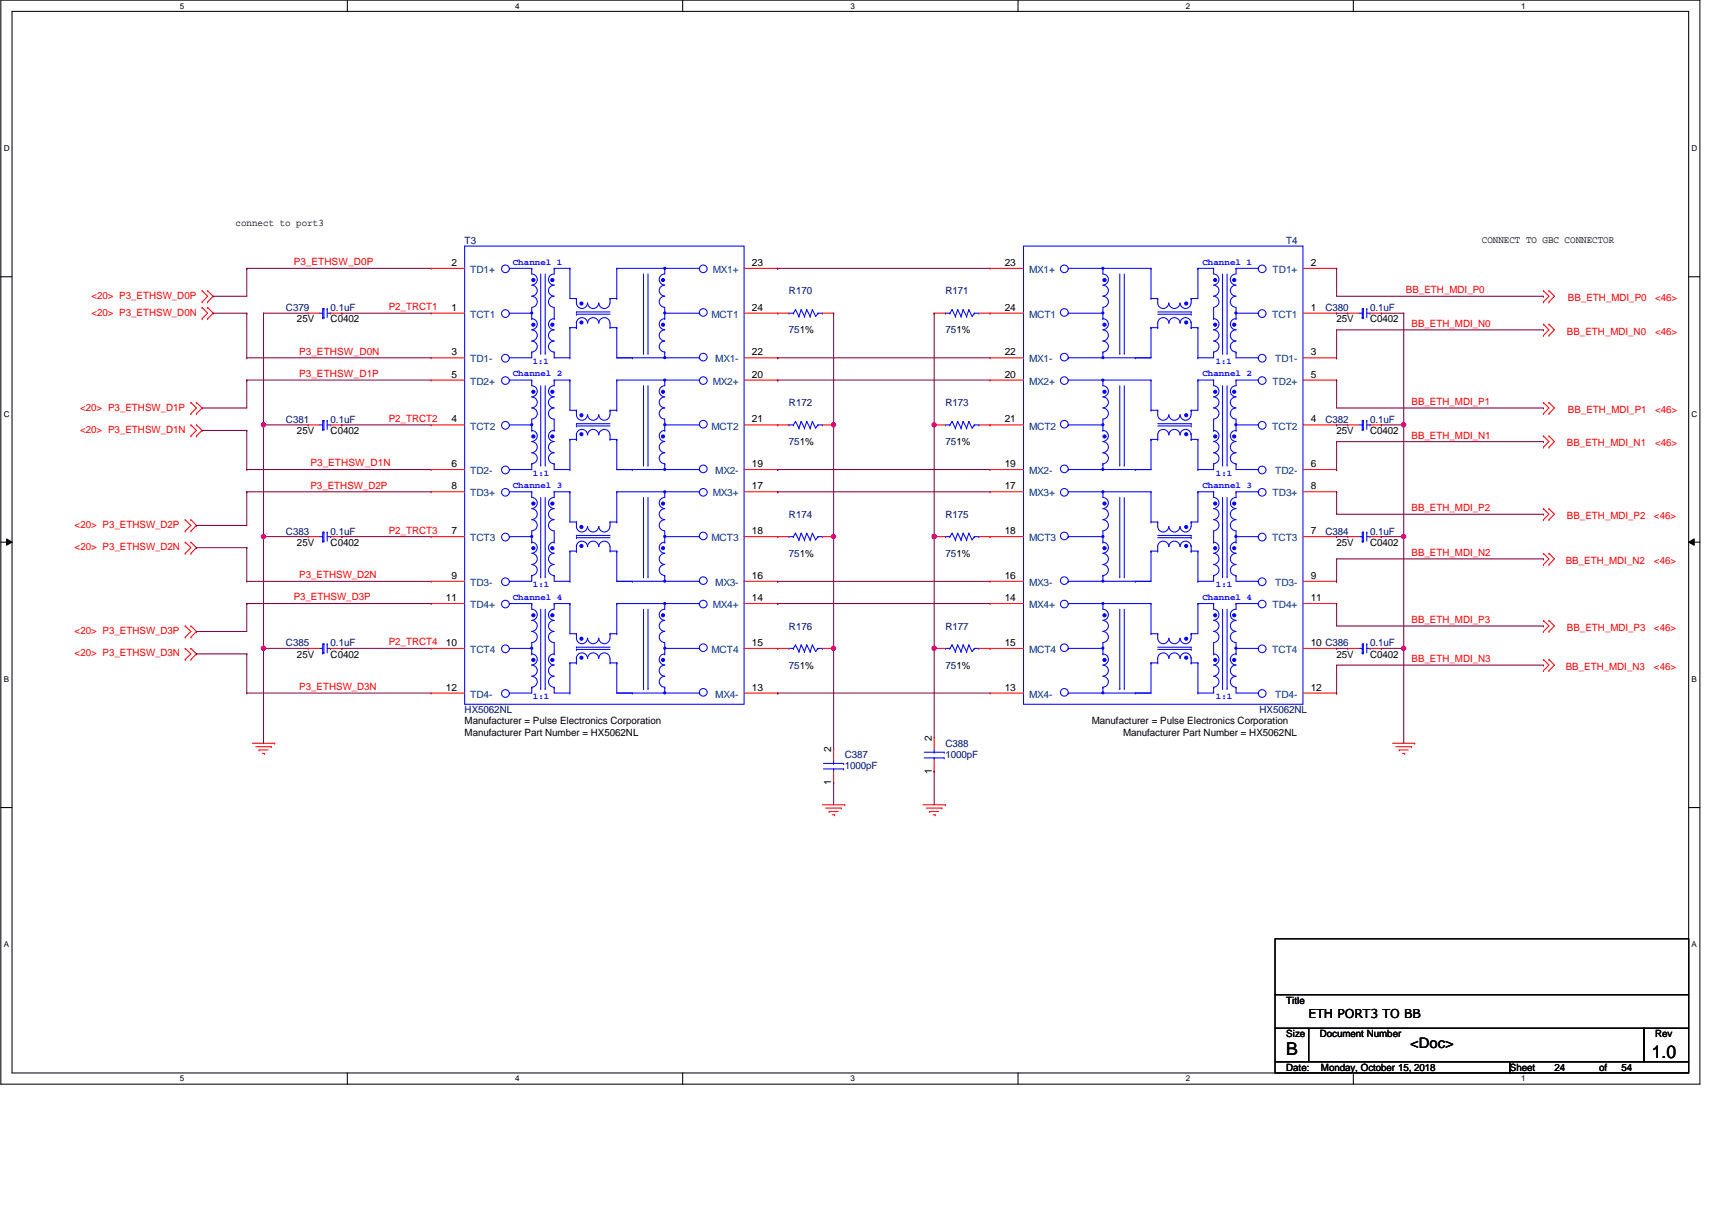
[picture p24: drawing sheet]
<svg xmlns="http://www.w3.org/2000/svg" width="420mm" height="297mm" viewBox="0 0 420 297" stroke-linecap="round" stroke-linejoin="round" font-family="sans-serif">
<defs><g id="words">
<g font-size="4.4">
<text x="315.7" y="259.1">B</text>
<text x="405.4" y="259.6">1.0</text>
</g>
<text font-size="3.6" x="346.1" y="257.3">&lt;Doc&gt;</text>
<text font-size="3" x="321.2" y="249.9">ETH PORT3 TO BB</text>
<g font-size="2.5">
<text x="57.8" y="55.5">connect to port3</text>
<text x="363.7" y="59.6">CONNECT TO GBC CONNECTOR</text>
<text x="110.8" y="65.3">2</text>
<text x="184.5" y="65.3">23</text>
<text x="246.6" y="65.3">23</text>
<text x="321.7" y="65.3">2</text>
<text x="110.8" y="76.3">1</text>
<text x="184.5" y="76.3">24</text>
<text x="246.6" y="76.3">24</text>
<text x="321.7" y="76.3">1</text>
<text x="72.9" y="79.1">25V</text>
<text x="81.1" y="79.1">C0402</text>
<text x="328" y="79.1">25V</text>
<text x="336.2" y="79.1">C0402</text>
<text x="110.8" y="87.2">3</text>
<text x="184.5" y="87.2">22</text>
<text x="246.6" y="87.2">22</text>
<text x="321.7" y="87.2">3</text>
<text x="110.8" y="92.7">5</text>
<text x="184.5" y="92.7">20</text>
<text x="246.6" y="92.7">20</text>
<text x="321.7" y="92.7">5</text>
<text x="72.9" y="106.6">25V</text>
<text x="81.1" y="106.6">C0402</text>
<text x="110.8" y="103.7">4</text>
<text x="184.5" y="103.7">21</text>
<text x="246.6" y="103.7">21</text>
<text x="321.7" y="103.7">4</text>
<text x="328" y="106.6">25V</text>
<text x="336.2" y="106.6">C0402</text>
<text x="110.8" y="114.7">6</text>
<text x="184.5" y="114.7">19</text>
<text x="246.6" y="114.7">19</text>
<text x="321.7" y="114.7">6</text>
<text x="110.8" y="120.1">8</text>
<text x="184.5" y="120.1">17</text>
<text x="246.6" y="120.1">17</text>
<text x="321.7" y="120.1">8</text>
<text x="110.8" y="131.1">7</text>
<text x="184.5" y="131.1">18</text>
<text x="246.6" y="131.1">18</text>
<text x="321.7" y="131.1">7</text>
<text x="72.9" y="134">25V</text>
<text x="81.1" y="134">C0402</text>
<text x="328" y="134">25V</text>
<text x="336.2" y="134">C0402</text>
<text x="110.8" y="142.1">9</text>
<text x="184.5" y="142.1">16</text>
<text x="246.6" y="142.1">16</text>
<text x="321.7" y="142.1">9</text>
<text x="109.4" y="147.6">11</text>
<text x="184.5" y="147.6">14</text>
<text x="246.6" y="147.6">14</text>
<text x="321.7" y="147.6">11</text>
<text x="72.9" y="161.4">25V</text>
<text x="81.1" y="161.4">C0402</text>
<text x="109.4" y="158.6">10</text>
<text x="184.5" y="158.6">15</text>
<text x="246.6" y="158.6">15</text>
<text x="321.7" y="158.6">10 C386</text>
<text x="328" y="161.4">25V</text>
<text x="336.2" y="161.4">C0402</text>
<text x="109.4" y="169.5">12</text>
<text x="184.5" y="169.5">13</text>
<text x="246.6" y="169.5">13</text>
<text x="321.7" y="169.5">12</text>
<text x="114" y="177.8">Manufacturer = Pulse Electronics Corporation</text>
<text x="268" y="177.8">Manufacturer = Pulse Electronics Corporation</text>
<text x="114" y="180.6">Manufacturer Part Number = HX5062NL</text>
<text x="204" y="184.7" transform="rotate(-90 204 184.7)">2</text>
<text x="228.7" y="181.9" transform="rotate(-90 228.7 181.9)">2</text>
<text x="275.6" y="180.6">Manufacturer Part Number = HX5062NL</text>
<text x="228.7" y="189.9" transform="rotate(-90 228.7 189.9)">1</text>
<text x="204" y="192.6" transform="rotate(-90 204 192.6)">1</text>
<text x="315.7" y="246.4">Title</text>
<text x="315.7" y="254.7">Size</text>
<text x="323.9" y="254.7">Document Number</text>
<text x="406.2" y="254.7">Rev</text>
<text x="315.7" y="262.9">Date:</text>
<text x="324.2" y="262.9">Monday, October 15, 2018</text>
<text x="370.5" y="262.9">Sheet</text>
<text x="381.5" y="262.9">24</text>
<text x="392.5" y="262.9">of</text>
<text x="398" y="262.9">54</text>
</g>
<g font-size="2.5" fill="#000080">
<text x="114" y="59.9">T3</text>
<text x="315.7" y="59.9">T4</text>
<text x="70.2" y="76.4">C379</text>
<text x="81.1" y="76.4">0.1uF</text>
<text x="193.6" y="72.3">R170</text>
<text x="232" y="72.3">R171</text>
<text x="325.3" y="76.4">C380</text>
<text x="336.2" y="76.4">0.1uF</text>
<text x="193.6" y="81.8">751%</text>
<text x="232" y="81.8">751%</text>
<text x="193.6" y="99.7">R172</text>
<text x="232" y="99.7">R173</text>
<text x="70.2" y="103.8">C381</text>
<text x="81.1" y="103.8">0.1uF</text>
<text x="325.3" y="103.8">C382</text>
<text x="336.2" y="103.8">0.1uF</text>
<text x="193.6" y="109.3">751%</text>
<text x="232" y="109.3">751%</text>
<text x="70.2" y="131.2">C383</text>
<text x="81.1" y="131.2">0.1uF</text>
<text x="193.6" y="127.1">R174</text>
<text x="232" y="127.1">R175</text>
<text x="325.3" y="131.2">C384</text>
<text x="336.2" y="131.2">0.1uF</text>
<text x="193.6" y="136.7">751%</text>
<text x="232" y="136.7">751%</text>
<text x="193.6" y="154.6">R176</text>
<text x="232" y="154.6">R177</text>
<text x="70.2" y="158.7">C385</text>
<text x="81.1" y="158.7">0.1uF</text>
<text x="336.2" y="158.7">0.1uF</text>
<text x="193.6" y="164.1">751%</text>
<text x="232" y="164.1">751%</text>
<text x="114" y="175.1">HX5062NL</text>
<text x="309.1" y="175.1">HX5062NL</text>
<text x="232" y="183.3">C388</text>
<text x="207.3" y="186.1">C387</text>
<text x="207.3" y="188.8">1000pF</text>
<text x="232" y="186.1">1000pF</text>
</g>
<g font-size="2.5" fill="#f00">
<text x="72.1" y="65.1">P3_ETHSW_D0P</text>
<text x="345" y="72">BB_ETH_MDI_P0</text>
<text x="22.4" y="73.4">&lt;20&gt; P3_ETHSW_D0P</text>
<text x="22.4" y="77.5">&lt;20&gt; P3_ETHSW_D0N</text>
<text x="95.4" y="76.1">P2_TRCT1</text>
<text x="384.8" y="73.9">BB_ETH_MDI_P0</text>
<text x="406.2" y="73.9">&lt;46&gt;</text>
<text x="346.4" y="80.2">BB_ETH_MDI_N0</text>
<text x="384.5" y="82.1">BB_ETH_MDI_N0</text>
<text x="406.2" y="82.1">&lt;46&gt;</text>
<text x="73.4" y="87.1">P3_ETHSW_D0N</text>
<text x="73.4" y="92.5">P3_ETHSW_D1P</text>
<text x="19.7" y="100.8">&lt;20&gt; P3_ETHSW_D1P</text>
<text x="346.4" y="99.4">BB_ETH_MDI_P1</text>
<text x="384.8" y="101.3">BB_ETH_MDI_P1</text>
<text x="406.2" y="101.3">&lt;46&gt;</text>
<text x="19.7" y="106.3">&lt;20&gt; P3_ETHSW_D1N</text>
<text x="95.4" y="103.5">P2_TRCT2</text>
<text x="346.4" y="107.7">BB_ETH_MDI_N1</text>
<text x="384.5" y="109.6">BB_ETH_MDI_N1</text>
<text x="406.2" y="109.6">&lt;46&gt;</text>
<text x="76.2" y="114.5">P3_ETHSW_D1N</text>
<text x="76.2" y="120">P3_ETHSW_D2P</text>
<text x="346.4" y="125.5">BB_ETH_MDI_P2</text>
<text x="18.3" y="129.6">&lt;20&gt; P3_ETHSW_D2P</text>
<text x="95.4" y="131">P2_TRCT3</text>
<text x="384.5" y="127.4">BB_ETH_MDI_P2</text>
<text x="405.9" y="127.4">&lt;46&gt;</text>
<text x="18.3" y="135.1">&lt;20&gt; P3_ETHSW_D2N</text>
<text x="346.4" y="136.4">BB_ETH_MDI_N2</text>
<text x="73.4" y="141.9">P3_ETHSW_D2N</text>
<text x="384.2" y="138.3">BB_ETH_MDI_N2</text>
<text x="405.9" y="138.3">&lt;46&gt;</text>
<text x="72.1" y="147.4">P3_ETHSW_D3P</text>
<text x="18.3" y="155.7">&lt;20&gt; P3_ETHSW_D3P</text>
<text x="346.4" y="152.9">BB_ETH_MDI_P3</text>
<text x="384.5" y="154.8">BB_ETH_MDI_P3</text>
<text x="405.9" y="154.8">&lt;46&gt;</text>
<text x="18.3" y="161.1">&lt;20&gt; P3_ETHSW_D3N</text>
<text x="95.4" y="158.4">P2_TRCT4</text>
<text x="346.4" y="162.5">BB_ETH_MDI_N3</text>
<text x="384.2" y="164.4">BB_ETH_MDI_N3</text>
<text x="405.9" y="164.4">&lt;46&gt;</text>
<text x="73.4" y="169.4">P3_ETHSW_D3N</text>
</g>
<g font-size="2.5" fill="#004080">
<text x="115.4" y="67">TD1+</text>
<text x="174.9" y="67">MX1+</text>
<text x="252.5" y="67">MX1+</text>
<text x="312.3" y="67">TD1+</text>
<text x="115.4" y="78">TCT1</text>
<text x="174.6" y="78">MCT1</text>
<text x="252.5" y="78">MCT1</text>
<text x="312.2" y="78">TCT1</text>
<text x="115.4" y="89">TD1-</text>
<text x="175.5" y="89">MX1-</text>
<text x="252.5" y="89">MX1-</text>
<text x="313" y="89">TD1-</text>
<text x="115.4" y="94.4">TD2+</text>
<text x="174.9" y="94.4">MX2+</text>
<text x="252.5" y="94.4">MX2+</text>
<text x="312.3" y="94.4">TD2+</text>
<text x="115.4" y="105.5">TCT2</text>
<text x="174.6" y="105.5">MCT2</text>
<text x="252.5" y="105.5">MCT2</text>
<text x="312.2" y="105.5">TCT2</text>
<text x="115.4" y="116.4">TD2-</text>
<text x="175.5" y="116.4">MX2-</text>
<text x="252.5" y="116.4">MX2-</text>
<text x="313" y="116.4">TD2-</text>
<text x="115.4" y="121.9">TD3+</text>
<text x="174.9" y="121.9">MX3+</text>
<text x="252.5" y="121.9">MX3+</text>
<text x="312.3" y="121.9">TD3+</text>
<text x="115.4" y="132.9">TCT3</text>
<text x="174.6" y="132.9">MCT3</text>
<text x="252.5" y="132.9">MCT3</text>
<text x="312.2" y="132.9">TCT3</text>
<text x="115.4" y="143.8">TD3-</text>
<text x="175.5" y="143.8">MX3-</text>
<text x="252.5" y="143.8">MX3-</text>
<text x="313" y="143.8">TD3-</text>
<text x="115.4" y="149.3">TD4+</text>
<text x="174.9" y="149.3">MX4+</text>
<text x="252.5" y="149.3">MX4+</text>
<text x="312.3" y="149.3">TD4+</text>
<text x="115.4" y="160.3">TCT4</text>
<text x="174.6" y="160.3">MCT4</text>
<text x="252.5" y="160.3">MCT4</text>
<text x="312.2" y="160.3">TCT4</text>
<text x="115.4" y="171.3">TD4-</text>
<text x="175.5" y="171.3">MX4-</text>
<text x="252.5" y="171.3">MX4-</text>
<text x="313" y="171.3">TD4-</text>
</g>
<g font-size="2.2" fill="#00f">
<text x="125.8" y="64.9">Channel 1</text>
<text x="295.1" y="64.9">Channel 1</text>
<text x="130.8" y="89.3">1:1</text>
<text x="298.4" y="89.3">1:1</text>
<text x="125.8" y="92.4">Channel 2</text>
<text x="295.1" y="92.4">Channel 2</text>
<text x="125.8" y="119.8">Channel 3</text>
<text x="130.8" y="116.8">1:1</text>
<text x="295.1" y="119.8">Channel 3</text>
<text x="298.4" y="116.8">1:1</text>
<text x="125.8" y="147.2">Channel 4</text>
<text x="130.8" y="144.2">1:1</text>
<text x="295.1" y="147.2">Channel 4</text>
<text x="298.4" y="144.2">1:1</text>
<text x="130.8" y="171.6">1:1</text>
<text x="298.4" y="171.6">1:1</text>
</g>
<g font-size="2">
<text x="44.1" y="2.1">5</text>
<text x="126.4" y="2.1">4</text>
<text x="208.7" y="2.1">3</text>
<text x="291" y="2.1">2</text>
<text x="373.3" y="2.1">1</text>
<text x=".9" y="37.1">D</text>
<text x="415.2" y="37.1">D</text>
<text x=".9" y="102.3">C</text>
<text x="415.2" y="102.3">C</text>
<text x=".9" y="167.4">B</text>
<text x="415.2" y="167.4">B</text>
<text x=".9" y="232.6">A</text>
<text x="415.2" y="232.6">A</text>
<text x="44.1" y="265.5">5</text>
<text x="126.4" y="265.5">4</text>
<text x="208.7" y="265.5">3</text>
<text x="291" y="265.5">2</text>
<text x="373.3" y="265.5">1</text>
</g>
</g></defs>
<path d="M.2 0h417v266.1h-417zM3 2.8h411.4v260.6h-411.4z" fill="none" stroke="#000" stroke-width=".25"/>
<g fill="#fff">
<path d="M44.1 .3h1.1v2.2h-1.1z"/>
<path d="M44.1 263.7h1.1v2.2h-1.1z"/>
</g>
<path d="M85.2 0v2.8M85.2 263.4v2.7" fill="none" stroke="#000" stroke-width=".25"/>
<g fill="#fff">
<path d="M126.4 .3h1.1v2.2h-1.1z"/>
<path d="M126.4 263.7h1.1v2.2h-1.1z"/>
</g>
<path d="M167.5 0v2.8M167.5 263.4v2.7" fill="none" stroke="#000" stroke-width=".25"/>
<g fill="#fff">
<path d="M208.7 .3h1.1v2.2h-1.1z"/>
<path d="M208.7 263.7h1.1v2.2h-1.1z"/>
</g>
<path d="M249.8 0v2.8M249.8 263.4v2.7" fill="none" stroke="#000" stroke-width=".25"/>
<g fill="#fff">
<path d="M291 .3h1.1v2.2h-1.1z"/>
<path d="M291 263.7h1.1v2.2h-1.1z"/>
</g>
<path d="M332.1 0v2.8M332.1 263.4v2.7" fill="none" stroke="#000" stroke-width=".25"/>
<g fill="#fff">
<path d="M373.3 .3h1.1v2.2h-1.1z"/>
<path d="M373.3 263.7h1.1v2.2h-1.1z"/>
<path d="M.9 35.3h1.4v2.2h-1.4z"/>
<path d="M415.2 35.3h1.3v2.2h-1.3z"/>
<path d="M.9 100.5h1.4v2.2h-1.4z"/>
<path d="M415.2 100.5h1.3v2.2h-1.3z"/>
</g>
<path d="M.2 67.9h2.8M414.4 67.9h2.8" fill="none" stroke="#000" stroke-width=".25"/>
<g fill="#fff">
<path d="M.9 165.7h1.3v2.2h-1.3z"/>
<path d="M415.2 165.7h1.3v2.2h-1.3z"/>
</g>
<path d="M.2 133.1h2.8M1.6 132.3l1.4 .8-1.4 .8zM414.4 133.1l1.4-.8v1.6zM414.4 133.1h2.8" fill="none" stroke="#000" stroke-width=".25"/>
<path d="M1.6 132.3l1.4 .8-1.4 .8zM414.4 133.1l1.4-.8v1.6z" fill="#000"/>
<g fill="#fff">
<path d="M.9 230.8h1.3v2.2h-1.3z"/>
<path d="M415.2 230.8h1.3v2.2h-1.3z"/>
</g>
<path d="M.2 198.2h2.8M414.4 198.2h2.8M312.9 230.5h101.5v13.7h-101.5zM312.9 244.2h101.5v8.2h-101.5zM312.9 252.4h8.3v8.2h-8.3zM321.2 252.4h82.3v8.2h-82.3zM403.5 252.4h10.9v8.2h-10.9zM312.9 260.6h57.6v2.8h-57.6zM370.5 260.6h43.9v2.8h-43.9z" fill="none" stroke="#000" stroke-width=".25"/>
<g fill="none" stroke="#f00" stroke-width=".25">
<path d="M49.6 71.4h.1M49.6 74.1h.1M49.6 75.5h.1M49.6 78.2h.1M49.6 71.4l1.4 1.3-1.4 1.4M49.6 75.5l1.4 1.4-1.4 1.3M51 74.1h.1M51 71.4h.1M51 78.2h.1M51 75.5h.1M51 71.4l1.3 1.3-1.3 1.4M51 75.5l1.3 1.4-1.3 1.3"/>
<path d="M75.6 76.9h.1M75.6 76.9h2.8M81.1 76.9h2.8M83.9 76.9h.1M229.3 76.9h.1M229.3 76.9h2.7M240.2 76.9h2.8M243 76.9h.1M330.8 76.9h.1M330.8 76.9h2.7M336.2 76.9h2.8M339 76.9h.1"/>
<path d="M378.8 79.6h.1M378.8 71.4h.1M378.8 74.1h.1M378.8 79.6l1.3 1.4-1.3 1.3M378.8 71.4l1.3 1.3-1.3 1.4M380.1 79.6h.1M380.1 71.4h.1M380.1 74.1h.1M380.1 79.6l1.4 1.4-1.4 1.3M380.1 71.4l1.4 1.3-1.4 1.4M46.9 98.8h.1M46.9 98.8l1.3 1.4-1.3 1.4"/>
<path d="M48.2 98.8h.1M48.2 98.8l1.4 1.4-1.4 1.4M378.8 82.3h.1M378.8 98.8h.1M378.8 98.8l1.3 1.4-1.3 1.4M380.1 82.3h.1M380.1 98.8h.1M380.1 98.8l1.4 1.4-1.4 1.4M46.9 101.6h.1M46.9 104.3h.1M46.9 107h.1M46.9 104.3l1.3 1.4-1.3 1.3"/>
<path d="M48.2 101.6h.1M48.2 107h.1M48.2 104.3h.1M48.2 104.3l1.4 1.4-1.4 1.3M75.6 104.3h.1M75.6 104.3h2.8M81.1 104.3h2.8M83.9 104.3h.1M190.9 104.3h.1M190.9 104.3h2.7M201.8 104.3h2.8M204.6 104.3h.1"/>
<path d="M229.3 104.3h.1M229.3 104.3h2.7M240.2 104.3h2.8M243 104.3h.1M330.8 104.3h.1M330.8 104.3h2.7M336.2 104.3h2.8M339 104.3h.1M378.8 101.6h.1M378.8 107h.1M378.8 109.8h.1M378.8 107l1.3 1.4-1.3 1.4"/>
<path d="M380.1 101.6h.1M380.1 107h.1M380.1 109.8h.1M380.1 107l1.4 1.4-1.4 1.4M45.5 127.6h.1M45.5 130.3h.1M45.5 133.1h.1M45.5 135.8h.1M45.5 127.6l1.4 1.4-1.4 1.3M45.5 133.1l1.4 1.4-1.4 1.3M46.9 130.3h.1M46.9 127.6h.1"/>
<path d="M46.9 135.8h.1M46.9 133.1h.1M46.9 127.6l1.3 1.4-1.3 1.3M46.9 133.1l1.3 1.4-1.3 1.3M75.6 131.7h.1M75.6 131.7h2.8M81.1 131.7h2.8M83.9 131.7h.1M190.9 131.7h.1M190.9 131.7h2.7M201.8 131.7h2.8M204.6 131.7h.1"/>
<path d="M229.3 131.7h.1M229.3 131.7h2.7M240.2 131.7h2.8M243 131.7h.1M330.8 131.7h.1M330.8 131.7h2.7M336.2 131.7h2.8M339 131.7h.1M378.8 124.9h.1M378.8 127.6h.1M378.8 135.8h.1M378.8 138.6h.1"/>
<path d="M378.8 124.9l1.3 1.3-1.3 1.4M378.8 135.8l1.3 1.4-1.3 1.4M380.1 124.9h.1M380.1 127.6h.1M380.1 135.8h.1M380.1 138.6h.1M380.1 124.9l1.4 1.3-1.4 1.4M380.1 135.8l1.4 1.4-1.4 1.4M45.5 153.7h.1M45.5 156.4h.1M45.5 159.2h.1M45.5 153.7l1.4 1.3-1.4 1.4"/>
<path d="M45.5 159.2l1.4 1.3-1.4 1.4M46.9 156.4h.1M46.9 153.7h.1M46.9 159.2h.1M46.9 153.7l1.3 1.3-1.3 1.4M46.9 159.2l1.3 1.3-1.3 1.4M75.6 159.2h.1M75.6 159.2h2.8M81.1 159.2h2.8M83.9 159.2h.1M190.9 159.2h.1M190.9 159.2h2.7"/>
<path d="M201.8 159.2h2.8M204.6 159.2h.1M229.3 159.2h.1M229.3 159.2h2.7M240.2 159.2h2.8M243 159.2h.1M378.8 152.3h.1M378.8 155h.1M378.8 152.3l1.3 1.4-1.3 1.3M380.1 152.3h.1M380.1 155h.1M380.1 152.3l1.4 1.4-1.4 1.3"/>
<path d="M45.5 161.9h.1M46.9 161.9h.1M378.8 161.9h.1M378.8 164.6h.1M378.8 161.9l1.3 1.4-1.3 1.3M380.1 161.9h.1M380.1 164.6h.1M380.1 161.9l1.4 1.4-1.4 1.3M61.9 182.5h5.5M62.8 183.3h3.8M63.6 184.1h.1M63.6 184.1h2.2"/>
<path d="M64.4 185h.5M64.9 185h.1M66.6 183.3h.1M67.4 182.5h.1M201.8 197.6h5.5M202.6 198.4h3.9M203.5 199.2h.1M203.5 199.2h2.2M204.6 192.1h.1M204.6 183.9h.1M204.6 183.9v2.7M204.6 189.3v2.8"/>
<path d="M206.5 198.4h.1M207.3 197.6h.1M226.5 197.6h5.5M227.4 198.4h3.8M228.2 199.2h.1M228.2 199.2h2.2M229.3 189.3h.1M229.3 181.1h.1M229.3 181.1v2.8M229.3 186.6v2.7M231.2 198.4h.1M232 197.6h.1"/>
<path d="M341.7 182.5h5.5M342.5 183.3h3.9M343.4 184.1h.1M343.4 184.1h2.2M344.2 185h.6M344.8 185h.1M346.4 183.3h.1M347.2 182.5h.1M204.3 200h.5M204.8 200h.1M229 200h.5M229.5 200h.1"/>
</g>
<g fill="none" stroke="#00f" stroke-width=".25">
<path d="M78.4 76.9h.8M79.2 76.9h.1M79.2 78h.1M79.2 78h.3M79.5 78h.1M79.5 75.8h.1M79.5 75.8h-.3v2.2M79.5 75.8v2.2M80.3 75.8h.1M80.3 76.9h.8M80.3 75.8v2.2M81.1 76.9h.1"/>
<path d="M130.5 65.9h.1M130.5 65.9v1.4M136 72.7a1.36 1.36 0 0 0-1.4 1.4 1.36 1.36 0 0 0 1.4 1.3M136 65.9h.1M136 65.9v1.4M141.5 73.3h.1M141.5 73.3v1.1M232 76.9h.1M232 76.9h1.1M233.1 76.9h.1M233.7 76h.1M233.7 76l.8 1.7"/>
<path d="M233.7 76l-.6 .9M234.5 77.7h.1M235 76h.1M235 76l-.5 1.7M235 76l.9 1.7M235.9 77.7h.1M236.4 76h.1M236.4 76l.8 1.7M236.4 76l-.5 1.7M237.2 77.7h.1M237.8 76h.1M237.8 76l-.6 1.7"/>
<path d="M237.8 76l.8 1.7 .5-.8M239.1 76.9h.1M239.1 76.9h1.1M240.2 76.9h.1M333.5 76.9h.8M334.3 76.9h.1M334.3 78h.1M334.3 78h.3M334.6 78h.1M334.6 75.8h.1M334.6 75.8h-.3v2.2M334.6 75.8v2.2"/>
<path d="M335.4 75.8h.1M335.4 76.9h.8M335.4 75.8v2.2M336.2 76.9h.1M136 81a1.36 1.36 0 0 0-1.4 1.3 1.36 1.36 0 0 0 1.4 1.4M78.4 104.3h.8M79.2 104.3h.1M79.2 105.4h.1M79.2 105.4h.3M79.5 105.4h.1M79.5 103.2h.1M79.5 103.2h-.3v2.2"/>
<path d="M79.5 103.2v2.2M80.3 103.2h.1M80.3 104.3h.8M80.3 103.2v2.2M81.1 104.3h.1M193.6 104.3h.1M193.6 104.3h1.1M194.7 104.3h.1M195.2 103.5h.1M195.2 103.5l.9 1.6M195.2 103.5l-.5 .8M196.1 105.1h.1"/>
<path d="M196.6 103.5h.1M196.6 103.5l-.5 1.6M196.6 103.5l.8 1.6M197.4 105.1h.1M198 103.5h.1M198 103.5l.8 1.6M198 103.5l-.6 1.6M198.8 105.1h.1M199.4 103.5h.1M199.4 103.5l-.6 1.6M199.4 103.5l.8 1.6 .5-.8M200.7 104.3h.1"/>
<path d="M200.7 104.3h1.1M201.8 104.3h.1M232 104.3h.1M232 104.3h1.1M233.1 104.3h.1M233.7 103.5h.1M233.7 103.5l.8 1.6M233.7 103.5l-.6 .8M234.5 105.1h.1M235 103.5h.1M235 103.5l-.5 1.6M235 103.5l.9 1.6"/>
<path d="M235.9 105.1h.1M236.4 103.5h.1M236.4 103.5l.8 1.6M236.4 103.5l-.5 1.6M237.2 105.1h.1M237.8 103.5h.1M237.8 103.5l-.6 1.6M237.8 103.5l.8 1.6 .5-.8M239.1 104.3h.1M239.1 104.3h1.1M240.2 104.3h.1M333.5 104.3h.8"/>
<path d="M334.3 104.3h.1M334.3 105.4h.1M334.3 105.4h.3M334.6 105.4h.1M334.6 103.2h.1M334.6 103.2h-.3v2.2M334.6 103.2v2.2M335.4 103.2h.1M335.4 103.2v2.2M335.4 104.3h.8M336.2 104.3h.1M78.4 131.7h.8"/>
<path d="M79.2 131.7h.1M79.2 132.8h.1M79.2 132.8h.3M79.5 132.8h.1M79.5 130.6h.1M79.5 130.6h-.3v2.2M79.5 130.6v2.2M80.3 130.6h.1M80.3 131.7h.8M80.3 130.6v2.2M81.1 131.7h.1M193.6 131.7h.1"/>
<path d="M193.6 131.7h1.1M194.7 131.7h.1M195.2 130.9h.1M195.2 130.9l.9 1.6M195.2 130.9l-.5 .8M196.1 132.5h.1M196.6 130.9h.1M196.6 130.9l-.5 1.6M196.6 130.9l.8 1.6M197.4 132.5h.1M198 130.9h.1M198 130.9l.8 1.6"/>
<path d="M198 130.9l-.6 1.6M198.8 132.5h.1M199.4 130.9h.1M199.4 130.9l-.6 1.6M199.4 130.9l.8 1.6 .5-.8M200.7 131.7h.1M200.7 131.7h1.1M201.8 131.7h.1M232 131.7h.1M232 131.7h1.1M233.1 131.7h.1M233.7 130.9h.1"/>
<path d="M233.7 130.9l.8 1.6M233.7 130.9l-.6 .8M234.5 132.5h.1M235 130.9h.1M235 130.9l-.5 1.6M235 130.9l.9 1.6M235.9 132.5h.1M236.4 130.9h.1M236.4 130.9l.8 1.6M236.4 130.9l-.5 1.6M237.2 132.5h.1M237.8 130.9h.1"/>
<path d="M237.8 130.9l-.6 1.6M237.8 130.9l.8 1.6 .5-.8M239.1 131.7h.1M239.1 131.7h1.1M240.2 131.7h.1M333.5 131.7h.8M334.3 131.7h.1M334.3 132.8h.1M334.3 132.8h.3M334.6 132.8h.1M334.6 130.6h.1M334.6 130.6h-.3v2.2"/>
<path d="M334.6 130.6v2.2M335.4 130.6h.1M335.4 131.7h.8M335.4 130.6v2.2M336.2 131.7h.1M78.4 159.2h.8M79.2 159.2h.1M79.5 158.1h.1M79.5 158.1h-.3v2.2M79.5 158.1v2.2M80.3 158.1h.1M80.3 159.2h.8"/>
<path d="M80.3 158.1v2.2M81.1 159.2h.1M193.6 159.2h.1M193.6 159.2h1.1M194.7 159.2h.1M195.2 158.3h.1M195.2 158.3l.9 1.7M195.2 158.3l-.5 .9M196.1 160h.1M196.6 158.3h.1M196.6 158.3l-.5 1.7M196.6 158.3l.8 1.7"/>
<path d="M197.4 160h.1M198 158.3h.1M198 158.3l.8 1.7M198 158.3l-.6 1.7M198.8 160h.1M199.4 158.3h.1M199.4 158.3l-.6 1.7M199.4 158.3l.8 1.7 .5-.8M200.7 159.2h.1M200.7 159.2h1.1M201.8 159.2h.1M232 159.2h.1"/>
<path d="M232 159.2h1.1M233.1 159.2h.1M233.7 158.3h.1M233.7 158.3l.8 1.7M233.7 158.3l-.6 .9M234.5 160h.1M235 158.3h.1M235 158.3l-.5 1.7M235 158.3l.9 1.7M235.9 160h.1M236.4 158.3h.1M236.4 158.3l.8 1.7"/>
<path d="M236.4 158.3l-.5 1.7M237.2 160h.1M237.8 158.3h.1M237.8 158.3l-.6 1.7M237.8 158.3l.8 1.7 .5-.8M239.1 159.2h.1M239.1 159.2h1.1M240.2 159.2h.1M79.2 160.3h.1M79.2 160.3h.3M79.5 160.3h.1M202.1 187.4h4.9"/>
<path d="M202.1 188.8h4.9M204.6 188.8h.1M204.6 187.4h.1M204.6 186.6v.8M204.6 188.8v.5M207 187.4h.1M207 188.8h.1M226.8 184.7h4.9M226.8 186.1h4.9M229.3 186.1h.1M229.3 184.7h.1M229.3 183.9v.8"/>
<path d="M229.3 186.1v.5M231.7 184.7h.1M231.7 186.1h.1"/>
</g>
<circle cx="130.9" cy="68.7" r=".39" fill="#00f"/>
<g fill="none" stroke="#00f" stroke-width=".25">
<path d="M132.7 67.3v19.4M125 87.8h.1M125 87.8h5.5M132.7 86.7h.1"/>
<circle cx="130.9" cy="68.7" r=".39"/>
</g>
<circle cx="135.6" cy="79.7" r=".39" fill="#00f"/>
<circle cx="135.6" cy="79.7" r=".39" fill="none" stroke="#00f" stroke-width=".25"/>
<circle cx="130.9" cy="79.7" r=".39" fill="#00f"/>
<g fill="none" stroke="#00f" stroke-width=".25">
<path d="M125 65.9h.1M125 65.9h5.5M141.5 79.3a1.35 1.35 0 0 1 1.3-1.3 1.35 1.35 0 0 1 1.4 1.3M147 79.3a1.35 1.35 0 0 1 1.3-1.3 1.35 1.35 0 0 1 1.4 1.3M151.4 65.9h20.3M171.7 65.9h.1M130.5 86.4h.1M130.5 86.4v1.4M136 86.4h.1M136 83.7a1.33 1.33 0 0 0-1.4 1.3 1.33 1.33 0 0 0 1.4 1.4M136 86.4v1.4"/>
<circle cx="130.9" cy="79.7" r=".39"/>
</g>
<circle cx="142.7" cy="79.2" r=".38" fill="#00f"/>
<g fill="none" stroke="#00f" stroke-width=".25">
<path d="M125 76.9h.1M125 76.9h5.5M130.5 78.2a1.35 1.35 0 0 1 1.4 1.4 1.35 1.35 0 0 1-1.4 1.3M130.5 70a1.33 1.33 0 0 1 1.4 1.4 1.33 1.33 0 0 1-1.4 1.3 1.38 1.38 0 0 1 1.4 1.4 1.38 1.38 0 0 1-1.4 1.3M136 67.3a1.36 1.36 0 0 0-1.4 1.3 1.36 1.36 0 0 0 1.4 1.4M136 78.2a1.36 1.36 0 0 0-1.4 1.4 1.36 1.36 0 0 0 1.4 1.3M141.5 76.6h.1M141.5 77.1h.1M141.5 74.4a1.35 1.35 0 0 0 1.3 1.3 1.35 1.35 0 0 0 1.4-1.3M141.5 79v1.4M141.5 76.6h8.2M141.5 77.1h8.2"/>
<path d="M144.2 79.3a1.35 1.35 0 0 1 1.4-1.3 1.35 1.35 0 0 1 1.3 1.3M149.7 73.3h.1M149.7 73.3a1.98 1.98 0 0 1-1 2.4 1.41 1.41 0 0 1-1.8-1.3 1.35 1.35 0 0 1-1.3 1.3 1.35 1.35 0 0 1-1.4-1.3M149.7 79.3v1.1M130.5 83.7a1.33 1.33 0 0 1 1.4 1.4 1.33 1.33 0 0 1-1.4 1.3M130.5 81a1.35 1.35 0 0 1 1.4 1.3 1.35 1.35 0 0 1-1.4 1.4M141.5 80.4h.1M149.7 80.4h.1M151.4 87.8h3.8M155.2 87.8h.1"/>
<circle cx="142.7" cy="79.2" r=".38"/>
</g>
<circle cx="135.6" cy="68.7" r=".39" fill="#00f"/>
<g fill="none" stroke="#00f" stroke-width=".25">
<path d="M136 70a1.33 1.33 0 0 0-1.4 1.3 1.33 1.33 0 0 0 1.4 1.4"/>
<circle cx="135.6" cy="68.7" r=".39"/>
</g>
<circle cx="142.7" cy="74.5" r=".38" fill="#00f"/>
<g fill="none" stroke="#00f" stroke-width=".25">
<path d="M130.5 67.3a1.35 1.35 0 0 1 1.4 1.3 1.35 1.35 0 0 1-1.4 1.4M130.5 78.2h.1M130.5 75.5v2.7M133.8 67.3v19.4M136 78.2h.1M136 75.5v2.7M136 65.9h3.9M139.9 65.9h.1M139.9 65.9v7.4h1.6M141.5 73.3h.1M149.7 73.3h1.7M151.4 73.3h.1"/>
<path d="M151.4 65.9h.1M151.4 65.9v7.4M157.9 67.3v19.4M159 67.3v19.4M163.1 78.2a1.35 1.35 0 0 0-1.3 1.4 1.35 1.35 0 0 0 1.3 1.3M163.1 72.7a1.35 1.35 0 0 0-1.3 1.4 1.35 1.35 0 0 0 1.3 1.3M133.8 86.7h.1M136 87.8h3.9M139.9 87.8h.1M139.9 80.4h.1M139.9 80.4v7.4M139.9 80.4h1.6"/>
<path d="M141.5 80.4h.1M149.7 80.4h1.7M151.4 80.4h.1M151.4 80.4v7.4h20.3M157.9 86.7h.1M159 86.7h.1M163.1 86.4h.1M163.1 86.4v1.4M171.7 87.8h.1"/>
<circle cx="142.7" cy="74.5" r=".38"/>
</g>
<circle cx="162.7" cy="79.7" r=".38" fill="#00f"/>
<g fill="none" stroke="#00f" stroke-width=".25">
<path d="M163.1 67.3a1.38 1.38 0 0 0-1.3 1.3 1.38 1.38 0 0 0 1.3 1.4 1.33 1.33 0 0 0-1.3 1.4 1.33 1.33 0 0 0 1.3 1.3"/>
<circle cx="162.7" cy="79.7" r=".38"/>
</g>
<circle cx="162.7" cy="68.7" r=".38" fill="#00f"/>
<g fill="none" stroke="#00f" stroke-width=".25">
<path d="M163.1 65.9h.1M163.1 65.9v1.4M163.1 76.9h8.6M171.7 76.9h.1M163.1 83.7a1.33 1.33 0 0 0-1.3 1.4 1.33 1.33 0 0 0 1.3 1.3M163.1 81a1.35 1.35 0 0 0-1.3 1.3 1.35 1.35 0 0 0 1.3 1.4"/>
<circle cx="124" cy="77" r=".95"/>
<circle cx="124.1" cy="66" r=".95"/>
<circle cx="162.7" cy="68.7" r=".38"/>
<circle cx="124" cy="87.9" r=".95"/>
</g>
<circle cx="163.1" cy="76.8" r=".26" fill="#00f"/>
<circle cx="163.1" cy="76.8" r=".26" fill="none" stroke="#00f" stroke-width=".25"/>
<circle cx="130.5" cy="76.8" r=".26" fill="#00f"/>
<g fill="none" stroke="#00f" stroke-width=".25">
<circle cx="130.5" cy="76.8" r=".26"/>
<circle cx="172.6" cy="66" r=".95"/>
<circle cx="172.6" cy="76.7" r=".95"/>
<circle cx="172.6" cy="87.7" r=".95"/>
</g>
<circle cx="163.1" cy="65.9" r=".26" fill="#00f"/>
<circle cx="163.1" cy="65.9" r=".26" fill="none" stroke="#00f" stroke-width=".25"/>
<circle cx="163.1" cy="87.8" r=".26" fill="#00f"/>
<g fill="none" stroke="#00f" stroke-width=".25">
<path d="M163.1 78.2h.1M163.1 75.5v2.7M151.4 93.3h20.3M157.9 94.7v19.5M171.7 93.3h.1M130.5 108.4a1.35 1.35 0 0 1 1.4 1.4 1.35 1.35 0 0 1-1.4 1.3M130.5 105.7h.1M130.5 102.9v2.8M136 105.7a1.36 1.36 0 0 0-1.4 1.3 1.36 1.36 0 0 0 1.4 1.4M136 113.9h.1M136 100.2a1.36 1.36 0 0 0-1.4 1.3 1.36 1.36 0 0 0 1.4 1.4M136 113.9v1.4"/>
<path d="M139.9 107.9h1.6M141.5 107.9h.1M141.5 100.7h.1M141.5 106.8a1.35 1.35 0 0 1 1.3-1.4 1.35 1.35 0 0 1 1.4 1.4M141.5 100.7v1.1M151.4 115.3h3.8M155.2 115.3h.1M157.9 114.2h.1M163.1 100.2a1.35 1.35 0 0 0-1.3 1.3 1.35 1.35 0 0 0 1.3 1.4M163.1 105.7a1.35 1.35 0 0 0-1.3 1.3 1.35 1.35 0 0 0 1.3 1.4"/>
<circle cx="163.1" cy="87.8" r=".26"/>
<circle cx="124" cy="115.4" r=".95"/>
</g>
<circle cx="163.1" cy="104.3" r=".26" fill="#00f"/>
<g fill="none" stroke="#00f" stroke-width=".25">
<path d="M159 94.7v19.5M141.5 104.6h.1M141.5 104.6h8.2M159 114.2h.1M163.1 113.9h.1M163.1 113.9v1.4"/>
<circle cx="163.1" cy="104.3" r=".26"/>
</g>
<circle cx="130.9" cy="107.1" r=".39" fill="#00f"/>
<g fill="none" stroke="#00f" stroke-width=".25">
<path d="M130.5 94.7a1.35 1.35 0 0 1 1.4 1.4 1.35 1.35 0 0 1-1.4 1.3M151.4 93.3h.1M151.4 93.3v7.4M163.1 93.3h.1M163.1 93.3v1.4M130.5 100.2a1.35 1.35 0 0 1 1.4 1.3 1.35 1.35 0 0 1-1.4 1.4M144.2 101.8a1.35 1.35 0 0 0 1.4 1.4 1.35 1.35 0 0 0 1.3-1.4M144.2 106.8a1.35 1.35 0 0 1 1.4-1.4 1.35 1.35 0 0 1 1.3 1.4M149.7 107.9h.1M149.7 106.8v1.1"/>
<circle cx="124.1" cy="93.4" r=".95"/>
<circle cx="130.9" cy="107.1" r=".39"/>
<circle cx="172.6" cy="115.1" r=".95"/>
</g>
<circle cx="135.6" cy="107.1" r=".39" fill="#00f"/>
<g fill="none" stroke="#00f" stroke-width=".25">
<path d="M132.7 94.7v19.5M133.8 94.7v19.5M136 94.7a1.36 1.36 0 0 0-1.4 1.4 1.36 1.36 0 0 0 1.4 1.3M136 93.3h3.9M139.9 93.3h.1M125 115.3h.1M125 115.3h5.5M132.7 114.2h.1M133.8 114.2h.1M136 105.7h.1M136 102.9v2.8M141.5 104h.1"/>
<path d="M141.5 107.9h.1M141.5 104h8.2M141.5 106.5v1.4M147 101.8a1.35 1.35 0 0 0 1.3 1.4 1.35 1.35 0 0 0 1.4-1.4M163.1 105.7h.1M163.1 102.9v2.8"/>
<circle cx="135.6" cy="107.1" r=".39"/>
</g>
<circle cx="142.7" cy="101.9" r=".38" fill="#00f"/>
<g fill="none" stroke="#00f" stroke-width=".25">
<path d="M130.5 97.5a1.33 1.33 0 0 1 1.4 1.3 1.33 1.33 0 0 1-1.4 1.3M139.9 107.9h.1M139.9 107.9v7.4"/>
<circle cx="142.7" cy="101.9" r=".38"/>
</g>
<circle cx="163.1" cy="115.2" r=".26" fill="#00f"/>
<g fill="none" stroke="#00f" stroke-width=".25">
<path d="M136 97.5a1.33 1.33 0 0 0-1.4 1.3 1.33 1.33 0 0 0 1.4 1.3M139.9 100.7h1.6M141.5 100.7h.1M149.7 100.7h1.7M151.4 100.7h.1M151.4 115.3h20.3M163.1 104.3h8.6M171.7 115.3h.1M171.7 104.3h.1"/>
<circle cx="163.1" cy="115.2" r=".26"/>
</g>
<circle cx="130.9" cy="96.2" r=".39" fill="#00f"/>
<circle cx="130.9" cy="96.2" r=".39" fill="none" stroke="#00f" stroke-width=".25"/>
<circle cx="142.7" cy="106.6" r=".38" fill="#00f"/>
<g fill="none" stroke="#00f" stroke-width=".25">
<path d="M163.1 108.4a1.35 1.35 0 0 0-1.3 1.4 1.35 1.35 0 0 0 1.3 1.3"/>
<circle cx="172.6" cy="93.4" r=".95"/>
<circle cx="142.7" cy="106.6" r=".38"/>
</g>
<circle cx="135.6" cy="96.2" r=".39" fill="#00f"/>
<g fill="none" stroke="#00f" stroke-width=".25">
<circle cx="135.6" cy="96.2" r=".39"/>
<circle cx="172.6" cy="104.1" r=".95"/>
</g>
<circle cx="163.1" cy="93.3" r=".26" fill="#00f"/>
<g fill="none" stroke="#00f" stroke-width=".25">
<path d="M125 93.3h.1M125 93.3h5.5M130.5 93.3h.1M130.5 93.3v1.4M130.5 105.7a1.35 1.35 0 0 1 1.4 1.3 1.35 1.35 0 0 1-1.4 1.4M136 111.2a1.33 1.33 0 0 0-1.4 1.3 1.33 1.33 0 0 0 1.4 1.3M136 108.4a1.36 1.36 0 0 0-1.4 1.4 1.36 1.36 0 0 0 1.4 1.3M141.5 101.8a1.35 1.35 0 0 0 1.3 1.4 1.35 1.35 0 0 0 1.4-1.4M149.7 100.7h.1M149.7 100.7v1.1M151.4 107.9h.1M151.4 107.9v7.4"/>
<path d="M163.1 111.2a1.33 1.33 0 0 0-1.3 1.3 1.33 1.33 0 0 0 1.3 1.3"/>
<circle cx="163.1" cy="93.3" r=".26"/>
<circle cx="124" cy="104.4" r=".95"/>
</g>
<circle cx="162.7" cy="96.2" r=".38" fill="#00f"/>
<g fill="none" stroke="#00f" stroke-width=".25">
<path d="M136 93.3h.1M136 93.3v1.4M149.7 107.9h1.7M151.4 107.9h.1"/>
<circle cx="162.7" cy="96.2" r=".38"/>
</g>
<circle cx="130.5" cy="104.3" r=".26" fill="#00f"/>
<g fill="none" stroke="#00f" stroke-width=".25">
<path d="M139.9 93.3h.1M139.9 93.3v7.4M163.1 94.7a1.38 1.38 0 0 0-1.3 1.4 1.38 1.38 0 0 0 1.3 1.4 1.33 1.33 0 0 0-1.3 1.3 1.33 1.33 0 0 0 1.3 1.3M125 104.3h.1M125 104.3h5.5M130.5 113.9h.1M130.5 111.2a1.33 1.33 0 0 1 1.4 1.3 1.33 1.33 0 0 1-1.4 1.3M130.5 113.9v1.4M136 115.3h3.9M139.9 115.3h.1M147 106.8a1.35 1.35 0 0 1 1.3-1.4 1.35 1.35 0 0 1 1.4 1.4"/>
<circle cx="130.5" cy="104.3" r=".26"/>
</g>
<circle cx="162.7" cy="107.1" r=".38" fill="#00f"/>
<g fill="none" stroke="#00f" stroke-width=".25">
<path d="M130.5 135.8a1.35 1.35 0 0 1 1.4 1.4 1.35 1.35 0 0 1-1.4 1.4M130.5 133.1h.1M130.5 130.3v2.8M136 133.1a1.36 1.36 0 0 0-1.4 1.4 1.36 1.36 0 0 0 1.4 1.3M136 127.6a1.36 1.36 0 0 0-1.4 1.3 1.36 1.36 0 0 0 1.4 1.4M139.9 135.3h1.6M141.5 135.3h.1M141.5 128.1h.1M141.5 134.2a1.35 1.35 0 0 1 1.3-1.4 1.35 1.35 0 0 1 1.4 1.4M141.5 128.1v1.1M151.4 120.7h20.3M157.9 122.1v19.5"/>
<path d="M163.1 127.6a1.35 1.35 0 0 0-1.3 1.3 1.35 1.35 0 0 0 1.3 1.4M163.1 133.1a1.35 1.35 0 0 0-1.3 1.4 1.35 1.35 0 0 0 1.3 1.3M171.7 120.7h.1M136 141.3h.1M136 141.3v1.4M151.4 142.7h3.8M155.2 142.7h.1M157.9 141.6h.1"/>
<circle cx="162.7" cy="107.1" r=".38"/>
<circle cx="124" cy="142.8" r=".95"/>
</g>
<circle cx="163.1" cy="131.7" r=".26" fill="#00f"/>
<g fill="none" stroke="#00f" stroke-width=".25">
<path d="M141.5 132h.1M141.5 132h8.2M159 122.1v19.5M159 141.6h.1M163.1 141.3h.1M163.1 141.3v1.4"/>
<circle cx="163.1" cy="131.7" r=".26"/>
</g>
<circle cx="130.9" cy="134.6" r=".39" fill="#00f"/>
<g fill="none" stroke="#00f" stroke-width=".25">
<path d="M130.5 127.6a1.35 1.35 0 0 1 1.4 1.3 1.35 1.35 0 0 1-1.4 1.4M130.5 122.1a1.35 1.35 0 0 1 1.4 1.4 1.35 1.35 0 0 1-1.4 1.3M144.2 129.2a1.35 1.35 0 0 0 1.4 1.4 1.35 1.35 0 0 0 1.3-1.4M144.2 134.2a1.35 1.35 0 0 1 1.4-1.4 1.35 1.35 0 0 1 1.3 1.4M149.7 135.3h.1M149.7 134.2v1.1M151.4 120.7h.1M151.4 120.7v7.4M163.1 120.7h.1M163.1 120.7v1.4"/>
<circle cx="124.1" cy="120.9" r=".95"/>
<circle cx="130.9" cy="134.6" r=".39"/>
<circle cx="172.6" cy="142.5" r=".95"/>
</g>
<circle cx="135.6" cy="134.6" r=".39" fill="#00f"/>
<g fill="none" stroke="#00f" stroke-width=".25">
<path d="M132.7 122.1v19.5M133.8 122.1v19.5M136 122.1a1.36 1.36 0 0 0-1.4 1.4 1.36 1.36 0 0 0 1.4 1.3M136 133.1h.1M136 130.3v2.8M136 120.7h3.9M139.9 120.7h.1M141.5 131.4h.1M141.5 135.3h.1M141.5 131.4h8.2M141.5 133.9v1.4M147 129.2a1.35 1.35 0 0 0 1.3 1.4 1.35 1.35 0 0 0 1.4-1.4"/>
<path d="M163.1 133.1h.1M163.1 130.3v2.8M125 142.7h.1M125 142.7h5.5M132.7 141.6h.1M133.8 141.6h.1"/>
<circle cx="135.6" cy="134.6" r=".39"/>
</g>
<circle cx="142.7" cy="129.4" r=".38" fill="#00f"/>
<g fill="none" stroke="#00f" stroke-width=".25">
<path d="M130.5 124.9a1.33 1.33 0 0 1 1.4 1.3 1.33 1.33 0 0 1-1.4 1.4M139.9 135.3h.1M139.9 135.3v7.4"/>
<circle cx="142.7" cy="129.4" r=".38"/>
</g>
<circle cx="163.1" cy="142.7" r=".26" fill="#00f"/>
<g fill="none" stroke="#00f" stroke-width=".25">
<path d="M136 124.9a1.33 1.33 0 0 0-1.4 1.3 1.33 1.33 0 0 0 1.4 1.4M139.9 128.1h1.6M141.5 128.1h.1M149.7 128.1h1.7M151.4 128.1h.1M163.1 131.7h8.6M171.7 131.7h.1M151.4 142.7h20.3M171.7 142.7h.1"/>
<circle cx="163.1" cy="142.7" r=".26"/>
</g>
<circle cx="130.9" cy="123.6" r=".39" fill="#00f"/>
<circle cx="130.9" cy="123.6" r=".39" fill="none" stroke="#00f" stroke-width=".25"/>
<circle cx="142.7" cy="134" r=".38" fill="#00f"/>
<g fill="none" stroke="#00f" stroke-width=".25">
<path d="M163.1 135.8a1.35 1.35 0 0 0-1.3 1.4 1.35 1.35 0 0 0 1.3 1.4"/>
<circle cx="142.7" cy="134" r=".38"/>
<circle cx="172.6" cy="120.9" r=".95"/>
</g>
<circle cx="135.6" cy="123.6" r=".39" fill="#00f"/>
<g fill="none" stroke="#00f" stroke-width=".25">
<circle cx="135.6" cy="123.6" r=".39"/>
<circle cx="172.6" cy="131.6" r=".95"/>
</g>
<circle cx="163.1" cy="120.7" r=".26" fill="#00f"/>
<g fill="none" stroke="#00f" stroke-width=".25">
<path d="M125 120.7h.1M125 120.7h5.5M130.5 120.7h.1M130.5 133.1a1.35 1.35 0 0 1 1.4 1.4 1.35 1.35 0 0 1-1.4 1.3M130.5 120.7v1.4M136 138.6a1.33 1.33 0 0 0-1.4 1.3 1.33 1.33 0 0 0 1.4 1.4M136 135.8a1.36 1.36 0 0 0-1.4 1.4 1.36 1.36 0 0 0 1.4 1.4M141.5 129.2a1.35 1.35 0 0 0 1.3 1.4 1.35 1.35 0 0 0 1.4-1.4M149.7 128.1h.1M149.7 128.1v1.1M151.4 135.3h.1M151.4 135.3v7.4"/>
<path d="M163.1 138.6a1.33 1.33 0 0 0-1.3 1.3 1.33 1.33 0 0 0 1.3 1.4"/>
<circle cx="124" cy="131.8" r=".95"/>
<circle cx="163.1" cy="120.7" r=".26"/>
</g>
<circle cx="162.7" cy="123.6" r=".38" fill="#00f"/>
<g fill="none" stroke="#00f" stroke-width=".25">
<path d="M136 120.7h.1M136 120.7v1.4M149.7 135.3h1.7M151.4 135.3h.1"/>
<circle cx="162.7" cy="123.6" r=".38"/>
</g>
<circle cx="130.5" cy="131.7" r=".26" fill="#00f"/>
<g fill="none" stroke="#00f" stroke-width=".25">
<path d="M125 131.7h.1M125 131.7h5.5M130.5 138.6a1.33 1.33 0 0 1 1.4 1.3 1.33 1.33 0 0 1-1.4 1.4M139.9 120.7h.1M139.9 120.7v7.4M147 134.2a1.35 1.35 0 0 1 1.3-1.4 1.35 1.35 0 0 1 1.4 1.4M163.1 122.1a1.38 1.38 0 0 0-1.3 1.4 1.38 1.38 0 0 0 1.3 1.4 1.33 1.33 0 0 0-1.3 1.3 1.33 1.33 0 0 0 1.3 1.4M130.5 141.3h.1M130.5 141.3v1.4M136 142.7h3.9M139.9 142.7h.1"/>
<circle cx="130.5" cy="131.7" r=".26"/>
</g>
<circle cx="162.7" cy="134.6" r=".38" fill="#00f"/>
<g fill="none" stroke="#00f" stroke-width=".25">
<path d="M130.5 157.8v2.7M136 155a1.36 1.36 0 0 0-1.4 1.4 1.36 1.36 0 0 0 1.4 1.3M141.5 155.6h.1M141.5 155.6v1.1M151.4 148.2h20.3M157.9 149.6v19.4M163.1 155a1.35 1.35 0 0 0-1.3 1.4 1.35 1.35 0 0 0 1.3 1.3M171.7 148.2h.1M130.5 163.3a1.35 1.35 0 0 1 1.4 1.3 1.35 1.35 0 0 1-1.4 1.4M130.5 160.5h.1M136 160.5a1.36 1.36 0 0 0-1.4 1.4 1.36 1.36 0 0 0 1.4 1.3M136 168.7h.1"/>
<path d="M136 168.7v1.4M139.9 162.7h1.6M141.5 162.7h.1M141.5 161.6a1.35 1.35 0 0 1 1.3-1.3 1.35 1.35 0 0 1 1.4 1.3M151.4 170.1h3.8M155.2 170.1h.1M157.9 169h.1M163.1 160.5a1.35 1.35 0 0 0-1.3 1.4 1.35 1.35 0 0 0 1.3 1.3"/>
<circle cx="162.7" cy="134.6" r=".38"/>
<circle cx="124" cy="170.2" r=".95"/>
</g>
<circle cx="163.1" cy="159.1" r=".26" fill="#00f"/>
<g fill="none" stroke="#00f" stroke-width=".25">
<path d="M141.5 159.4h.1M141.5 159.4h8.2M159 149.6v19.4M159 169h.1M163.1 168.7h.1M163.1 168.7v1.4"/>
<circle cx="163.1" cy="159.1" r=".26"/>
</g>
<circle cx="130.9" cy="162" r=".39" fill="#00f"/>
<g fill="none" stroke="#00f" stroke-width=".25">
<path d="M130.5 155a1.35 1.35 0 0 1 1.4 1.4 1.35 1.35 0 0 1-1.4 1.3M130.5 149.6a1.35 1.35 0 0 1 1.4 1.3 1.35 1.35 0 0 1-1.4 1.4M144.2 156.7a1.35 1.35 0 0 0 1.4 1.3 1.35 1.35 0 0 0 1.3-1.3M151.4 148.2h.1M151.4 148.2v7.4M163.1 148.2h.1M163.1 148.2v1.4M144.2 161.6a1.35 1.35 0 0 1 1.4-1.3 1.35 1.35 0 0 1 1.3 1.3M149.7 162.7h.1M149.7 161.6v1.1"/>
<circle cx="124.1" cy="148.3" r=".95"/>
<circle cx="130.9" cy="162" r=".39"/>
<circle cx="172.6" cy="170" r=".95"/>
</g>
<circle cx="135.6" cy="162" r=".39" fill="#00f"/>
<g fill="none" stroke="#00f" stroke-width=".25">
<path d="M132.7 149.6v19.4M133.8 149.6v19.4M136 149.6a1.36 1.36 0 0 0-1.4 1.3 1.36 1.36 0 0 0 1.4 1.4M136 157.8v2.7M136 148.2h3.9M139.9 148.2h.1M141.5 158.9h.1M141.5 158.9h8.2M147 156.7a1.35 1.35 0 0 0 1.3 1.3 1.35 1.35 0 0 0 1.4-1.3M163.1 157.8v2.7M125 170.1h.1M125 170.1h5.5"/>
<path d="M132.7 169h.1M133.8 169h.1M136 160.5h.1M141.5 162.7h.1M141.5 161.3v1.4M163.1 160.5h.1"/>
<circle cx="135.6" cy="162" r=".39"/>
</g>
<circle cx="142.7" cy="156.8" r=".38" fill="#00f"/>
<g fill="none" stroke="#00f" stroke-width=".25">
<path d="M130.5 152.3a1.33 1.33 0 0 1 1.4 1.3 1.33 1.33 0 0 1-1.4 1.4M139.9 162.7h.1M139.9 162.7v7.4"/>
<circle cx="142.7" cy="156.8" r=".38"/>
</g>
<circle cx="163.1" cy="170.1" r=".26" fill="#00f"/>
<g fill="none" stroke="#00f" stroke-width=".25">
<path d="M136 152.3a1.33 1.33 0 0 0-1.4 1.3 1.33 1.33 0 0 0 1.4 1.4M139.9 155.6h1.6M141.5 155.6h.1M149.7 155.6h1.7M151.4 155.6h.1M163.1 159.2h8.6M171.7 159.2h.1M151.4 170.1h20.3M171.7 170.1h.1"/>
<circle cx="163.1" cy="170.1" r=".26"/>
</g>
<circle cx="130.9" cy="151" r=".39" fill="#00f"/>
<circle cx="130.9" cy="151" r=".39" fill="none" stroke="#00f" stroke-width=".25"/>
<circle cx="142.7" cy="161.5" r=".38" fill="#00f"/>
<g fill="none" stroke="#00f" stroke-width=".25">
<path d="M163.1 163.3a1.35 1.35 0 0 0-1.3 1.3 1.35 1.35 0 0 0 1.3 1.4"/>
<circle cx="172.6" cy="148.3" r=".95"/>
<circle cx="142.7" cy="161.5" r=".38"/>
</g>
<circle cx="135.6" cy="151" r=".39" fill="#00f"/>
<g fill="none" stroke="#00f" stroke-width=".25">
<circle cx="135.6" cy="151" r=".39"/>
<circle cx="172.6" cy="159" r=".95"/>
</g>
<circle cx="163.1" cy="148.2" r=".26" fill="#00f"/>
<g fill="none" stroke="#00f" stroke-width=".25">
<path d="M125 148.2h.1M125 148.2h5.5M130.5 148.2h.1M130.5 148.2v1.4M141.5 156.7a1.35 1.35 0 0 0 1.3 1.3 1.35 1.35 0 0 0 1.4-1.3M149.7 155.6h.1M149.7 155.6v1.1M130.5 160.5a1.35 1.35 0 0 1 1.4 1.4 1.35 1.35 0 0 1-1.4 1.3M136 166a1.33 1.33 0 0 0-1.4 1.3 1.33 1.33 0 0 0 1.4 1.4M136 163.3a1.36 1.36 0 0 0-1.4 1.3 1.36 1.36 0 0 0 1.4 1.4M151.4 162.7h.1M151.4 162.7v7.4"/>
<path d="M163.1 166a1.33 1.33 0 0 0-1.3 1.4 1.33 1.33 0 0 0 1.3 1.3"/>
<circle cx="124" cy="159.3" r=".95"/>
<circle cx="163.1" cy="148.2" r=".26"/>
</g>
<circle cx="162.7" cy="151" r=".38" fill="#00f"/>
<g fill="none" stroke="#00f" stroke-width=".25">
<path d="M136 148.2h.1M136 148.2v1.4M149.7 162.7h1.7M151.4 162.7h.1"/>
<circle cx="162.7" cy="151" r=".38"/>
</g>
<circle cx="130.5" cy="159.1" r=".26" fill="#00f"/>
<g fill="none" stroke="#00f" stroke-width=".25">
<path d="M125 159.2h.1M125 159.2h5.5M139.9 148.2h.1M139.9 148.2v7.4M163.1 152.3a1.33 1.33 0 0 0-1.3 1.3 1.33 1.33 0 0 0 1.3 1.4M163.1 149.6a1.35 1.35 0 0 0-1.3 1.3 1.35 1.35 0 0 0 1.3 1.4M130.5 168.7h.1M130.5 166a1.33 1.33 0 0 1 1.4 1.4 1.33 1.33 0 0 1-1.4 1.3M130.5 168.7v1.4M136 170.1h3.9M139.9 170.1h.1M147 161.6a1.35 1.35 0 0 1 1.3-1.3 1.35 1.35 0 0 1 1.4 1.3"/>
<circle cx="130.5" cy="159.1" r=".26"/>
</g>
<circle cx="162.7" cy="162" r=".38" fill="#00f"/>
<g fill="none" stroke="#00f" stroke-width=".25">
<path d="M114 60.4h68.6v112.5h-68.6zM193.6 76.9h.1M193.6 76.9h1.1M194.7 76.9h.1M195.2 76h.1M195.2 76l.9 1.7M195.2 76l-.5 .9M196.1 77.7h.1M196.6 76h.1M196.6 76l-.5 1.7M196.6 76l.8 1.7M197.4 77.7h.1"/>
<path d="M198 76h.1M198 76l.8 1.7M198 76l-.6 1.7M198.8 77.7h.1M199.4 76h.1M199.4 76l-.6 1.7M199.4 76l.8 1.7 .5-.8M200.7 76.9h.1M200.7 76.9h1.1M201.8 76.9h.1M292.3 73.3h.1M292.3 73.3v1.1"/>
<path d="M297.8 72.7a1.36 1.36 0 0 1 1.4 1.4 1.36 1.36 0 0 1-1.4 1.3M297.8 65.9h.1M297.8 65.9v1.4M303.3 65.9h.1M303.3 65.9v1.4M297.8 81a1.36 1.36 0 0 1 1.4 1.3 1.36 1.36 0 0 1-1.4 1.4M333.5 159.2h.8M334.3 159.2h.1M334.6 158.1h.1M334.6 158.1h-.3v2.2M334.6 158.1v2.2M335.4 158.1h.1"/>
<path d="M335.4 159.2h.8M335.4 158.1v2.2M336.2 159.2h.1M334.3 160.3h.1M334.3 160.3h.3M334.6 160.3h.1"/>
<circle cx="162.7" cy="162" r=".38"/>
</g>
<g fill="none" stroke="#f00" stroke-width=".25">
<path d="M105.8 65.9h.1M105.8 76.9h.1M105.8 65.9h8.2M105.8 76.9h8.2M182.6 65.9h8.3M182.6 76.9h11M190.9 65.9h.1M190.9 76.9h.1M201.8 76.9h2.8M204.6 76.9h.1M105.8 87.8h.1M105.8 93.3h.1"/>
<path d="M105.8 87.8h8.2M105.8 93.3h8.2M182.6 87.8h8.3M182.6 93.3h8.3M190.9 87.8h.1M190.9 93.3h.1M105.8 104.3h.1M105.8 115.3h.1M105.8 104.3h8.2M105.8 115.3h8.2M182.6 104.3h8.3M182.6 115.3h8.3"/>
<path d="M190.9 104.3h.1M190.9 115.3h.1M105.8 120.7h.1M105.8 131.7h.1M105.8 120.7h8.2M105.8 131.7h8.2M182.6 120.7h8.3M182.6 131.7h8.3M190.9 120.7h.1M190.9 131.7h.1M105.8 142.7h.1M105.8 148.2h.1"/>
<path d="M105.8 159.2h.1M105.8 142.7h8.2M105.8 148.2h8.2M105.8 159.2h8.2M182.6 142.7h8.3M182.6 148.2h8.3M182.6 159.2h8.3M190.9 142.7h.1M190.9 148.2h.1M190.9 159.2h.1M330.8 159.2h.1M330.8 159.2h2.7"/>
<path d="M336.2 159.2h2.8M339 159.2h.1M105.8 170.1h.1M105.8 170.1h8.2M182.6 170.1h8.3M190.9 170.1h.1"/>
</g>
<circle cx="302.9" cy="68.7" r=".39" fill="#00f"/>
<g fill="none" stroke="#00f" stroke-width=".25">
<path d="M301.1 67.3v19.4M301.1 86.7h.1M303.3 87.8h5.5M308.8 87.8h.1"/>
<circle cx="302.9" cy="68.7" r=".39"/>
</g>
<circle cx="298.2" cy="79.7" r=".38" fill="#00f"/>
<circle cx="298.2" cy="79.7" r=".38" fill="none" stroke="#00f" stroke-width=".25"/>
<circle cx="302.9" cy="79.7" r=".39" fill="#00f"/>
<g fill="none" stroke="#00f" stroke-width=".25">
<path d="M262.2 65.9h.1M262.2 65.9h20.3M284.1 79.3a1.35 1.35 0 0 1 1.4-1.3 1.35 1.35 0 0 1 1.3 1.3M289.6 79.3a1.33 1.33 0 0 1 1.4-1.3 1.33 1.33 0 0 1 1.3 1.3M303.3 65.9h5.5M308.8 65.9h.1M297.8 86.4h.1M297.8 83.7a1.33 1.33 0 0 1 1.4 1.4 1.33 1.33 0 0 1-1.4 1.3M297.8 86.4v1.4M303.3 86.4h.1M303.3 86.4v1.4"/>
<circle cx="302.9" cy="79.7" r=".39"/>
</g>
<circle cx="291.1" cy="79.2" r=".38" fill="#00f"/>
<g fill="none" stroke="#00f" stroke-width=".25">
<path d="M284.1 73.3h.1M284.1 73.3a1.91 1.91 0 0 0 1 2.4 1.37 1.37 0 0 0 1.7-1.3M284.1 79.3v1.1M284.1 76.6h8.2M284.1 77.1h8.2M286.9 79.3a1.35 1.35 0 0 1 1.3-1.3 1.35 1.35 0 0 1 1.4 1.3M286.9 74.4a1.35 1.35 0 0 0 1.3 1.3 1.35 1.35 0 0 0 1.4-1.3M289.6 74.4a1.33 1.33 0 0 0 1.4 1.3 1.33 1.33 0 0 0 1.3-1.3M292.3 76.6h.1M292.3 77.1h.1M292.3 79v1.4M297.8 67.3a1.36 1.36 0 0 1 1.4 1.3 1.36 1.36 0 0 1-1.4 1.4"/>
<path d="M297.8 78.2a1.36 1.36 0 0 1 1.4 1.4 1.36 1.36 0 0 1-1.4 1.3M303.3 78.2a1.36 1.36 0 0 0-1.3 1.4 1.36 1.36 0 0 0 1.3 1.3M303.3 70a1.33 1.33 0 0 0-1.4 1.3 1.33 1.33 0 0 0 1.4 1.4M303.3 72.7a1.36 1.36 0 0 0-1.3 1.4 1.36 1.36 0 0 0 1.3 1.3M303.3 76.9h5.5M308.8 76.9h.1M278.6 87.8h.1M278.6 87.8h3.9M284.1 80.4h.1M292.3 80.4h.1M303.3 83.7a1.33 1.33 0 0 0-1.4 1.3 1.33 1.33 0 0 0 1.4 1.4M303.3 81a1.36 1.36 0 0 0-1.3 1.3 1.36 1.36 0 0 0 1.3 1.4"/>
<circle cx="291.1" cy="79.2" r=".38"/>
</g>
<circle cx="298.2" cy="68.7" r=".38" fill="#00f"/>
<g fill="none" stroke="#00f" stroke-width=".25">
<path d="M297.8 70a1.33 1.33 0 0 1 1.4 1.4 1.33 1.33 0 0 1-1.4 1.3"/>
<circle cx="298.2" cy="68.7" r=".38"/>
</g>
<circle cx="291.1" cy="74.5" r=".38" fill="#00f"/>
<g fill="none" stroke="#00f" stroke-width=".25">
<path d="M270.7 78.2a1.35 1.35 0 0 1 1.3 1.4 1.35 1.35 0 0 1-1.3 1.3M270.7 72.7a1.35 1.35 0 0 1 1.3 1.4 1.35 1.35 0 0 1-1.3 1.3M274.8 67.3v19.4M275.9 67.3v19.4M282.5 73.3h.1M282.5 65.9h.1M282.5 73.3h1.6M282.5 65.9v7.4M292.3 73.3h.1M294 65.9h.1M294 65.9h3.8M294 65.9v7.4h-1.7"/>
<path d="M297.8 78.2h.1M297.8 75.5v2.7M300 67.3v19.4M303.3 67.3a1.36 1.36 0 0 0-1.3 1.3 1.36 1.36 0 0 0 1.3 1.4M303.3 78.2h.1M303.3 75.5v2.7M262.2 87.8h.1M270.7 86.4h.1M270.7 86.4v1.4M274.8 86.7h.1M275.9 86.7h.1M282.5 80.4h.1"/>
<path d="M282.5 80.4v7.4h-20.3M282.5 80.4h1.6M292.3 80.4h.1M292.3 80.4h1.7M294 87.8h.1M294 80.4h.1M294 87.8h3.8M294 80.4v7.4M300 86.7h.1"/>
<circle cx="291.1" cy="74.5" r=".38"/>
</g>
<circle cx="271.1" cy="79.7" r=".39" fill="#00f"/>
<g fill="none" stroke="#00f" stroke-width=".25">
<path d="M270.7 67.3a1.35 1.35 0 0 1 1.3 1.3 1.35 1.35 0 0 1-1.3 1.4 1.35 1.35 0 0 1 1.3 1.3 1.35 1.35 0 0 1-1.3 1.4"/>
<circle cx="271.1" cy="79.7" r=".39"/>
</g>
<circle cx="271.1" cy="68.7" r=".39" fill="#00f"/>
<g fill="none" stroke="#00f" stroke-width=".25">
<path d="M262.2 76.9h.1M262.2 76.9h8.5M270.7 65.9h.1M270.7 65.9v1.4M270.7 83.7a1.33 1.33 0 0 1 1.3 1.4 1.33 1.33 0 0 1-1.3 1.3M270.7 81a1.35 1.35 0 0 1 1.3 1.3 1.35 1.35 0 0 1-1.3 1.4"/>
<circle cx="271.1" cy="68.7" r=".39"/>
<circle cx="309.8" cy="77" r=".95"/>
<circle cx="309.8" cy="66" r=".95"/>
<circle cx="309.8" cy="87.9" r=".95"/>
</g>
<circle cx="270.7" cy="76.8" r=".26" fill="#00f"/>
<circle cx="270.7" cy="76.8" r=".26" fill="none" stroke="#00f" stroke-width=".25"/>
<circle cx="303.3" cy="76.8" r=".26" fill="#00f"/>
<g fill="none" stroke="#00f" stroke-width=".25">
<circle cx="261.2" cy="76.7" r=".95"/>
<circle cx="261.2" cy="66" r=".95"/>
<circle cx="303.3" cy="76.8" r=".26"/>
<circle cx="261.2" cy="87.7" r=".95"/>
</g>
<circle cx="270.7" cy="65.9" r=".26" fill="#00f"/>
<circle cx="270.7" cy="65.9" r=".26" fill="none" stroke="#00f" stroke-width=".25"/>
<circle cx="270.7" cy="87.8" r=".26" fill="#00f"/>
<g fill="none" stroke="#00f" stroke-width=".25">
<path d="M270.7 78.2h.1M270.7 75.5v2.7M262.2 93.3h.1M262.2 93.3h20.3M275.9 94.7v19.5M270.7 100.2a1.35 1.35 0 0 1 1.3 1.3 1.35 1.35 0 0 1-1.3 1.4M270.7 105.7a1.35 1.35 0 0 1 1.3 1.3 1.35 1.35 0 0 1-1.3 1.4M275.9 114.2h.1M278.6 115.3h.1M278.6 115.3h3.9M289.6 106.8a1.33 1.33 0 0 1 1.4-1.4 1.33 1.33 0 0 1 1.3 1.4M292.3 107.9h.1"/>
<path d="M292.3 100.7h.1M292.3 107.9h1.7M292.3 100.7v1.1M297.8 105.7a1.36 1.36 0 0 1 1.4 1.3 1.36 1.36 0 0 1-1.4 1.4M297.8 113.9h.1M297.8 100.2a1.36 1.36 0 0 1 1.4 1.3 1.36 1.36 0 0 1-1.4 1.4M297.8 113.9v1.4M303.3 108.4a1.36 1.36 0 0 0-1.3 1.4 1.36 1.36 0 0 0 1.3 1.3M303.3 105.7h.1M303.3 102.9v2.8"/>
<circle cx="270.7" cy="87.8" r=".26"/>
<circle cx="309.8" cy="115.4" r=".95"/>
</g>
<circle cx="270.7" cy="104.3" r=".26" fill="#00f"/>
<g fill="none" stroke="#00f" stroke-width=".25">
<path d="M274.8 94.7v19.5M270.7 113.9h.1M270.7 113.9v1.4M274.8 114.2h.1M284.1 104.6h8.2M292.3 104.6h.1"/>
<circle cx="270.7" cy="104.3" r=".26"/>
</g>
<circle cx="302.9" cy="107.1" r=".39" fill="#00f"/>
<g fill="none" stroke="#00f" stroke-width=".25">
<path d="M270.7 93.3h.1M270.7 93.3v1.4M282.5 93.3h.1M282.5 93.3v7.4M303.3 94.7a1.36 1.36 0 0 0-1.3 1.4 1.36 1.36 0 0 0 1.3 1.3M284.1 107.9h.1M284.1 106.8v1.1M286.9 101.8a1.35 1.35 0 0 0 1.3 1.4 1.35 1.35 0 0 0 1.4-1.4M286.9 106.8a1.35 1.35 0 0 1 1.3-1.4 1.35 1.35 0 0 1 1.4 1.4M303.3 100.2a1.36 1.36 0 0 0-1.3 1.3 1.36 1.36 0 0 0 1.3 1.4"/>
<circle cx="309.8" cy="93.4" r=".95"/>
<circle cx="261.2" cy="115.1" r=".95"/>
<circle cx="302.9" cy="107.1" r=".39"/>
</g>
<circle cx="298.2" cy="107.1" r=".38" fill="#00f"/>
<g fill="none" stroke="#00f" stroke-width=".25">
<path d="M294 93.3h.1M294 93.3h3.8M297.8 94.7a1.36 1.36 0 0 1 1.4 1.4 1.36 1.36 0 0 1-1.4 1.3M300 94.7v19.5M301.1 94.7v19.5M270.7 105.7h.1M270.7 102.9v2.8M284.1 101.8a1.35 1.35 0 0 0 1.4 1.4 1.35 1.35 0 0 0 1.3-1.4M284.1 104h8.2M292.3 104h.1M292.3 107.9h.1M292.3 106.5v1.4"/>
<path d="M297.8 105.7h.1M297.8 102.9v2.8M300 114.2h.1M301.1 114.2h.1M303.3 115.3h5.5M308.8 115.3h.1"/>
<circle cx="298.2" cy="107.1" r=".38"/>
</g>
<circle cx="291.1" cy="101.9" r=".38" fill="#00f"/>
<g fill="none" stroke="#00f" stroke-width=".25">
<path d="M303.3 97.5a1.33 1.33 0 0 0-1.4 1.3 1.33 1.33 0 0 0 1.4 1.3M294 107.9h.1M294 107.9v7.4"/>
<circle cx="291.1" cy="101.9" r=".38"/>
</g>
<circle cx="270.7" cy="115.2" r=".26" fill="#00f"/>
<g fill="none" stroke="#00f" stroke-width=".25">
<path d="M297.8 97.5a1.33 1.33 0 0 1 1.4 1.3 1.33 1.33 0 0 1-1.4 1.3M262.2 115.3h.1M262.2 104.3h.1M262.2 115.3h20.3M262.2 104.3h8.5M282.5 100.7h.1M282.5 100.7h1.6M292.3 100.7h.1M292.3 100.7h1.7"/>
<circle cx="270.7" cy="115.2" r=".26"/>
</g>
<circle cx="302.9" cy="96.2" r=".39" fill="#00f"/>
<circle cx="302.9" cy="96.2" r=".39" fill="none" stroke="#00f" stroke-width=".25"/>
<circle cx="291.1" cy="106.6" r=".38" fill="#00f"/>
<g fill="none" stroke="#00f" stroke-width=".25">
<path d="M270.7 108.4a1.35 1.35 0 0 1 1.3 1.4 1.35 1.35 0 0 1-1.3 1.3"/>
<circle cx="261.2" cy="93.4" r=".95"/>
<circle cx="291.1" cy="106.6" r=".38"/>
</g>
<circle cx="298.2" cy="96.2" r=".38" fill="#00f"/>
<g fill="none" stroke="#00f" stroke-width=".25">
<circle cx="298.2" cy="96.2" r=".38"/>
<circle cx="261.2" cy="104.1" r=".95"/>
</g>
<circle cx="270.7" cy="93.3" r=".26" fill="#00f"/>
<g fill="none" stroke="#00f" stroke-width=".25">
<path d="M303.3 93.3h.1M303.3 93.3v1.4M303.3 93.3h5.5M308.8 93.3h.1M270.7 111.2a1.33 1.33 0 0 1 1.3 1.3 1.33 1.33 0 0 1-1.3 1.3M282.5 107.9h.1M282.5 107.9v7.4M284.1 100.7h.1M284.1 100.7v1.1M289.6 101.8a1.33 1.33 0 0 0 1.4 1.4 1.33 1.33 0 0 0 1.3-1.4M297.8 111.2a1.33 1.33 0 0 1 1.4 1.3 1.33 1.33 0 0 1-1.4 1.3M297.8 108.4a1.36 1.36 0 0 1 1.4 1.4 1.36 1.36 0 0 1-1.4 1.3"/>
<path d="M303.3 105.7a1.36 1.36 0 0 0-1.3 1.3 1.36 1.36 0 0 0 1.3 1.4"/>
<circle cx="270.7" cy="93.3" r=".26"/>
<circle cx="309.8" cy="104.4" r=".95"/>
</g>
<circle cx="271.1" cy="96.2" r=".39" fill="#00f"/>
<g fill="none" stroke="#00f" stroke-width=".25">
<path d="M297.8 93.3h.1M297.8 93.3v1.4M282.5 107.9h.1M282.5 107.9h1.6"/>
<circle cx="271.1" cy="96.2" r=".39"/>
</g>
<circle cx="303.3" cy="104.3" r=".26" fill="#00f"/>
<g fill="none" stroke="#00f" stroke-width=".25">
<path d="M270.7 94.7a1.38 1.38 0 0 1 1.3 1.4 1.38 1.38 0 0 1-1.3 1.4 1.33 1.33 0 0 1 1.3 1.3 1.33 1.33 0 0 1-1.3 1.3M294 93.3h.1M294 93.3v7.4M284.1 106.8a1.35 1.35 0 0 1 1.4-1.4 1.35 1.35 0 0 1 1.3 1.4M294 115.3h.1M294 115.3h3.8M303.3 113.9h.1M303.3 111.2a1.33 1.33 0 0 0-1.4 1.3 1.33 1.33 0 0 0 1.4 1.3M303.3 104.3h5.5M303.3 113.9v1.4M308.8 104.3h.1"/>
<circle cx="303.3" cy="104.3" r=".26"/>
</g>
<circle cx="271.1" cy="107.1" r=".39" fill="#00f"/>
<g fill="none" stroke="#00f" stroke-width=".25">
<path d="M262.2 120.7h.1M262.2 120.7h20.3M270.7 127.6a1.35 1.35 0 0 1 1.3 1.3 1.35 1.35 0 0 1-1.3 1.4M270.7 133.1a1.35 1.35 0 0 1 1.3 1.4 1.35 1.35 0 0 1-1.3 1.3M275.9 122.1v19.5M289.6 134.2a1.33 1.33 0 0 1 1.4-1.4 1.33 1.33 0 0 1 1.3 1.4M292.3 135.3h.1M292.3 128.1h.1M292.3 135.3h1.7M292.3 128.1v1.1M297.8 133.1a1.36 1.36 0 0 1 1.4 1.4 1.36 1.36 0 0 1-1.4 1.3M297.8 127.6a1.36 1.36 0 0 1 1.4 1.3 1.36 1.36 0 0 1-1.4 1.4"/>
<path d="M303.3 135.8a1.36 1.36 0 0 0-1.3 1.4 1.36 1.36 0 0 0 1.3 1.4M303.3 133.1h.1M303.3 130.3v2.8M275.9 141.6h.1M278.6 142.7h.1M278.6 142.7h3.9M297.8 141.3h.1M297.8 141.3v1.4"/>
<circle cx="271.1" cy="107.1" r=".39"/>
<circle cx="309.8" cy="142.8" r=".95"/>
</g>
<circle cx="270.7" cy="131.7" r=".26" fill="#00f"/>
<g fill="none" stroke="#00f" stroke-width=".25">
<path d="M274.8 122.1v19.5M284.1 132h8.2M292.3 132h.1M270.7 141.3h.1M270.7 141.3v1.4M274.8 141.6h.1"/>
<circle cx="270.7" cy="131.7" r=".26"/>
</g>
<circle cx="302.9" cy="134.6" r=".39" fill="#00f"/>
<g fill="none" stroke="#00f" stroke-width=".25">
<path d="M270.7 120.7h.1M270.7 120.7v1.4M282.5 120.7h.1M282.5 120.7v7.4M284.1 135.3h.1M284.1 134.2v1.1M286.9 129.2a1.35 1.35 0 0 0 1.3 1.4 1.35 1.35 0 0 0 1.4-1.4M286.9 134.2a1.35 1.35 0 0 1 1.3-1.4 1.35 1.35 0 0 1 1.4 1.4M303.3 127.6a1.36 1.36 0 0 0-1.3 1.3 1.36 1.36 0 0 0 1.3 1.4M303.3 122.1a1.36 1.36 0 0 0-1.3 1.4 1.36 1.36 0 0 0 1.3 1.3"/>
<circle cx="302.9" cy="134.6" r=".39"/>
<circle cx="309.8" cy="120.9" r=".95"/>
<circle cx="261.2" cy="142.5" r=".95"/>
</g>
<circle cx="298.2" cy="134.6" r=".38" fill="#00f"/>
<g fill="none" stroke="#00f" stroke-width=".25">
<path d="M270.7 133.1h.1M270.7 130.3v2.8M284.1 129.2a1.35 1.35 0 0 0 1.4 1.4 1.35 1.35 0 0 0 1.3-1.4M284.1 131.4h8.2M292.3 131.4h.1M292.3 135.3h.1M292.3 133.9v1.4M294 120.7h.1M294 120.7h3.8M297.8 122.1a1.36 1.36 0 0 1 1.4 1.4 1.36 1.36 0 0 1-1.4 1.3M297.8 133.1h.1M297.8 130.3v2.8"/>
<path d="M300 122.1v19.5M301.1 122.1v19.5M300 141.6h.1M301.1 141.6h.1M303.3 142.7h5.5M308.8 142.7h.1"/>
<circle cx="298.2" cy="134.6" r=".38"/>
</g>
<circle cx="291.1" cy="129.4" r=".38" fill="#00f"/>
<g fill="none" stroke="#00f" stroke-width=".25">
<path d="M294 135.3h.1M294 135.3v7.4M303.3 124.9a1.33 1.33 0 0 0-1.4 1.3 1.33 1.33 0 0 0 1.4 1.4"/>
<circle cx="291.1" cy="129.4" r=".38"/>
</g>
<circle cx="270.7" cy="142.7" r=".26" fill="#00f"/>
<g fill="none" stroke="#00f" stroke-width=".25">
<path d="M262.2 131.7h.1M262.2 131.7h8.5M282.5 128.1h.1M282.5 128.1h1.6M292.3 128.1h.1M292.3 128.1h1.7M297.8 124.9a1.33 1.33 0 0 1 1.4 1.3 1.33 1.33 0 0 1-1.4 1.4M262.2 142.7h.1M262.2 142.7h20.3"/>
<circle cx="270.7" cy="142.7" r=".26"/>
</g>
<circle cx="302.9" cy="123.6" r=".39" fill="#00f"/>
<circle cx="302.9" cy="123.6" r=".39" fill="none" stroke="#00f" stroke-width=".25"/>
<circle cx="291.1" cy="134" r=".38" fill="#00f"/>
<g fill="none" stroke="#00f" stroke-width=".25">
<path d="M270.7 135.8a1.35 1.35 0 0 1 1.3 1.4 1.35 1.35 0 0 1-1.3 1.4"/>
<circle cx="261.2" cy="120.9" r=".95"/>
<circle cx="291.1" cy="134" r=".38"/>
</g>
<circle cx="298.2" cy="123.6" r=".38" fill="#00f"/>
<g fill="none" stroke="#00f" stroke-width=".25">
<circle cx="261.2" cy="131.6" r=".95"/>
<circle cx="298.2" cy="123.6" r=".38"/>
</g>
<circle cx="270.7" cy="120.7" r=".26" fill="#00f"/>
<g fill="none" stroke="#00f" stroke-width=".25">
<path d="M270.7 138.6a1.33 1.33 0 0 1 1.3 1.3 1.33 1.33 0 0 1-1.3 1.4M282.5 135.3h.1M282.5 135.3v7.4M284.1 128.1h.1M284.1 128.1v1.1M289.6 129.2a1.33 1.33 0 0 0 1.4 1.4 1.33 1.33 0 0 0 1.3-1.4M297.8 138.6a1.33 1.33 0 0 1 1.4 1.3 1.33 1.33 0 0 1-1.4 1.4M297.8 135.8a1.36 1.36 0 0 1 1.4 1.4 1.36 1.36 0 0 1-1.4 1.4M303.3 120.7h.1M303.3 133.1a1.36 1.36 0 0 0-1.3 1.4 1.36 1.36 0 0 0 1.3 1.3M303.3 120.7v1.4M303.3 120.7h5.5"/>
<path d="M308.8 120.7h.1"/>
<circle cx="270.7" cy="120.7" r=".26"/>
<circle cx="309.8" cy="131.8" r=".95"/>
</g>
<circle cx="271.1" cy="123.6" r=".39" fill="#00f"/>
<g fill="none" stroke="#00f" stroke-width=".25">
<path d="M282.5 135.3h.1M282.5 135.3h1.6M297.8 120.7h.1M297.8 120.7v1.4"/>
<circle cx="271.1" cy="123.6" r=".39"/>
</g>
<circle cx="303.3" cy="131.7" r=".26" fill="#00f"/>
<g fill="none" stroke="#00f" stroke-width=".25">
<path d="M270.7 122.1a1.38 1.38 0 0 1 1.3 1.4 1.38 1.38 0 0 1-1.3 1.4 1.33 1.33 0 0 1 1.3 1.3 1.33 1.33 0 0 1-1.3 1.4M284.1 134.2a1.35 1.35 0 0 1 1.4-1.4 1.35 1.35 0 0 1 1.3 1.4M294 120.7h.1M294 120.7v7.4M303.3 138.6a1.33 1.33 0 0 0-1.4 1.3 1.33 1.33 0 0 0 1.4 1.4M303.3 131.7h5.5M308.8 131.7h.1M294 142.7h.1M294 142.7h3.8M303.3 141.3h.1M303.3 141.3v1.4"/>
<circle cx="303.3" cy="131.7" r=".26"/>
</g>
<circle cx="271.1" cy="134.6" r=".39" fill="#00f"/>
<g fill="none" stroke="#00f" stroke-width=".25">
<path d="M262.2 148.2h.1M262.2 148.2h20.3M270.7 155a1.35 1.35 0 0 1 1.3 1.4 1.35 1.35 0 0 1-1.3 1.3M275.9 149.6v19.4M292.3 155.6h.1M292.3 155.6v1.1M297.8 155a1.36 1.36 0 0 1 1.4 1.4 1.36 1.36 0 0 1-1.4 1.3M303.3 157.8v2.7M270.7 160.5a1.35 1.35 0 0 1 1.3 1.4 1.35 1.35 0 0 1-1.3 1.3M275.9 169h.1M278.6 170.1h.1M278.6 170.1h3.9"/>
<path d="M289.6 161.6a1.33 1.33 0 0 1 1.4-1.3 1.33 1.33 0 0 1 1.3 1.3M292.3 162.7h.1M292.3 162.7h1.7M297.8 160.5a1.36 1.36 0 0 1 1.4 1.4 1.36 1.36 0 0 1-1.4 1.3M297.8 168.7h.1M297.8 168.7v1.4M303.3 163.3a1.36 1.36 0 0 0-1.3 1.3 1.36 1.36 0 0 0 1.3 1.4M303.3 160.5h.1"/>
<circle cx="271.1" cy="134.6" r=".39"/>
<circle cx="309.8" cy="170.2" r=".95"/>
</g>
<circle cx="270.7" cy="159.1" r=".26" fill="#00f"/>
<g fill="none" stroke="#00f" stroke-width=".25">
<path d="M274.8 149.6v19.4M284.1 159.4h8.2M292.3 159.4h.1M270.7 168.7h.1M270.7 168.7v1.4M274.8 169h.1"/>
<circle cx="270.7" cy="159.1" r=".26"/>
</g>
<circle cx="302.9" cy="162" r=".39" fill="#00f"/>
<g fill="none" stroke="#00f" stroke-width=".25">
<path d="M270.7 148.2h.1M270.7 148.2v1.4M282.5 148.2h.1M282.5 148.2v7.4M286.9 156.7a1.35 1.35 0 0 0 1.3 1.3 1.35 1.35 0 0 0 1.4-1.3M303.3 155a1.36 1.36 0 0 0-1.3 1.4 1.36 1.36 0 0 0 1.3 1.3M303.3 149.6a1.36 1.36 0 0 0-1.3 1.3 1.36 1.36 0 0 0 1.3 1.4M284.1 162.7h.1M284.1 161.6v1.1M286.9 161.6a1.35 1.35 0 0 1 1.3-1.3 1.35 1.35 0 0 1 1.4 1.3"/>
<circle cx="309.8" cy="148.3" r=".95"/>
<circle cx="261.2" cy="170" r=".95"/>
<circle cx="302.9" cy="162" r=".39"/>
</g>
<circle cx="298.2" cy="162" r=".38" fill="#00f"/>
<g fill="none" stroke="#00f" stroke-width=".25">
<path d="M270.7 157.8v2.7M284.1 156.7a1.35 1.35 0 0 0 1.4 1.3 1.35 1.35 0 0 0 1.3-1.3M284.1 158.9h8.2M292.3 158.9h.1M294 148.2h.1M294 148.2h3.8M297.8 149.6a1.36 1.36 0 0 1 1.4 1.3 1.36 1.36 0 0 1-1.4 1.4M297.8 157.8v2.7M300 149.6v19.4M301.1 149.6v19.4M270.7 160.5h.1M292.3 162.7h.1"/>
<path d="M292.3 161.3v1.4M297.8 160.5h.1M300 169h.1M301.1 169h.1M303.3 170.1h5.5M308.8 170.1h.1"/>
<circle cx="298.2" cy="162" r=".38"/>
</g>
<circle cx="291.1" cy="156.8" r=".38" fill="#00f"/>
<g fill="none" stroke="#00f" stroke-width=".25">
<path d="M303.3 152.3a1.33 1.33 0 0 0-1.4 1.3 1.33 1.33 0 0 0 1.4 1.4M294 162.7h.1M294 162.7v7.4"/>
<circle cx="291.1" cy="156.8" r=".38"/>
</g>
<circle cx="270.7" cy="170.1" r=".26" fill="#00f"/>
<g fill="none" stroke="#00f" stroke-width=".25">
<path d="M262.2 159.2h.1M262.2 159.2h8.5M282.5 155.6h.1M282.5 155.6h1.6M292.3 155.6h.1M292.3 155.6h1.7M297.8 152.3a1.33 1.33 0 0 1 1.4 1.3 1.33 1.33 0 0 1-1.4 1.4M262.2 170.1h.1M262.2 170.1h20.3"/>
<circle cx="270.7" cy="170.1" r=".26"/>
</g>
<circle cx="302.9" cy="151" r=".39" fill="#00f"/>
<circle cx="302.9" cy="151" r=".39" fill="none" stroke="#00f" stroke-width=".25"/>
<circle cx="291.1" cy="161.5" r=".38" fill="#00f"/>
<g fill="none" stroke="#00f" stroke-width=".25">
<path d="M270.7 163.3a1.35 1.35 0 0 1 1.3 1.3 1.35 1.35 0 0 1-1.3 1.4"/>
<circle cx="261.2" cy="148.3" r=".95"/>
<circle cx="291.1" cy="161.5" r=".38"/>
</g>
<circle cx="298.2" cy="151" r=".38" fill="#00f"/>
<g fill="none" stroke="#00f" stroke-width=".25">
<circle cx="261.2" cy="159" r=".95"/>
<circle cx="298.2" cy="151" r=".38"/>
</g>
<circle cx="270.7" cy="148.2" r=".26" fill="#00f"/>
<g fill="none" stroke="#00f" stroke-width=".25">
<path d="M284.1 155.6h.1M284.1 155.6v1.1M289.6 156.7a1.33 1.33 0 0 0 1.4 1.3 1.33 1.33 0 0 0 1.3-1.3M303.3 148.2h.1M303.3 148.2v1.4M303.3 148.2h5.5M308.8 148.2h.1M270.7 166a1.33 1.33 0 0 1 1.3 1.4 1.33 1.33 0 0 1-1.3 1.3M282.5 162.7h.1M282.5 162.7v7.4M297.8 166a1.33 1.33 0 0 1 1.4 1.4 1.33 1.33 0 0 1-1.4 1.3M297.8 163.3a1.36 1.36 0 0 1 1.4 1.3 1.36 1.36 0 0 1-1.4 1.4"/>
<path d="M303.3 160.5a1.36 1.36 0 0 0-1.3 1.4 1.36 1.36 0 0 0 1.3 1.3"/>
<circle cx="270.7" cy="148.2" r=".26"/>
<circle cx="309.8" cy="159.3" r=".95"/>
</g>
<circle cx="271.1" cy="151" r=".39" fill="#00f"/>
<g fill="none" stroke="#00f" stroke-width=".25">
<path d="M297.8 148.2h.1M297.8 148.2v1.4M282.5 162.7h.1M282.5 162.7h1.6"/>
<circle cx="271.1" cy="151" r=".39"/>
</g>
<circle cx="303.3" cy="159.1" r=".26" fill="#00f"/>
<g fill="none" stroke="#00f" stroke-width=".25">
<path d="M270.7 152.3a1.33 1.33 0 0 1 1.3 1.3 1.33 1.33 0 0 1-1.3 1.4M270.7 149.6a1.35 1.35 0 0 1 1.3 1.3 1.35 1.35 0 0 1-1.3 1.4M294 148.2h.1M294 148.2v7.4M303.3 159.2h5.5M308.8 159.2h.1M284.1 161.6a1.35 1.35 0 0 1 1.4-1.3 1.35 1.35 0 0 1 1.3 1.3M294 170.1h.1M294 170.1h3.8M303.3 168.7h.1M303.3 166a1.33 1.33 0 0 0-1.4 1.3 1.33 1.33 0 0 0 1.4 1.4M303.3 168.7v1.4"/>
<circle cx="303.3" cy="159.1" r=".26"/>
</g>
<circle cx="271.1" cy="162" r=".39" fill="#00f"/>
<g fill="none" stroke="#00f" stroke-width=".25">
<path d="M251.2 60.4h68.6v112.5h-68.6z"/>
<circle cx="271.1" cy="162" r=".39"/>
</g>
<g fill="none" stroke="#f00" stroke-width=".25">
<path d="M243 65.9h.1M243 76.9h.1M243 65.9h8.2M243 76.9h8.2M319.8 65.9h8.2M319.8 76.9h8.2M328 65.9h.1M328 76.9h.1M243 87.8h.1M243 93.3h.1M243 87.8h8.2M243 93.3h8.2"/>
<path d="M319.8 87.8h8.2M319.8 93.3h8.2M328 87.8h.1M328 93.3h.1M243 104.3h.1M243 115.3h.1M243 104.3h8.2M243 115.3h8.2M319.8 104.3h8.2M319.8 115.3h8.2M328 104.3h.1M328 115.3h.1"/>
<path d="M243 120.7h.1M243 131.7h.1M243 120.7h8.2M243 131.7h8.2M319.8 120.7h8.2M319.8 131.7h8.2M328 120.7h.1M328 131.7h.1M243 142.7h.1M243 148.2h.1M243 159.2h.1M243 142.7h8.2"/>
<path d="M243 148.2h8.2M243 159.2h8.2M319.8 142.7h8.2M319.8 148.2h8.2M319.8 159.2h8.2M328 142.7h.1M328 148.2h.1M328 159.2h.1M243 170.1h.1M243 170.1h8.2M319.8 170.1h8.2M328 170.1h.1"/>
</g>
<g fill="none" stroke="#800040" stroke-width=".25">
<path d="M64.7 76.9h.1M64.7 76.9h10.9M64.7 76.9v27.4M83.9 76.9h.1M83.9 76.9h21.9M190.9 65.9h.1M190.9 65.9h52.1M190.9 87.8h.1M190.9 93.3h.1M190.9 87.8h52.1M190.9 93.3h52.1M64.7 104.3h.1"/>
<path d="M64.7 104.3h10.9M83.9 104.3h.1M83.9 104.3h21.9M190.9 115.3h.1M190.9 115.3h52.1M64.7 131.7h.1M64.7 131.7h10.9M83.9 131.7h.1M83.9 131.7h21.9M190.9 120.7h.1M190.9 120.7h52.1M83.9 159.2h.1"/>
<path d="M83.9 159.2h21.9M190.9 142.7h.1M190.9 148.2h.1M190.9 142.7h52.1M190.9 148.2h52.1M190.9 170.1h.1M190.9 170.1h52.1"/>
</g>
<circle cx="64.6" cy="104.3" r=".54" fill="#f0f"/>
<circle cx="64.6" cy="104.3" r=".54" fill="none" stroke="#f0f" stroke-width=".25"/>
<path d="M64.7 104.3h.1M64.7 104.3v54.9M64.7 131.7h.1M64.7 159.2h.1M64.7 159.2h10.9" fill="none" stroke="#800040" stroke-width=".25"/>
<circle cx="64.6" cy="159.1" r=".54" fill="#f0f"/>
<circle cx="64.6" cy="159.1" r=".54" fill="none" stroke="#f0f" stroke-width=".25"/>
<circle cx="64.6" cy="131.7" r=".54" fill="#f0f"/>
<circle cx="64.6" cy="131.7" r=".54" fill="none" stroke="#f0f" stroke-width=".25"/>
<path d="M204.6 76.9h.1M204.6 76.9v27.4M64.7 159.2h.1M64.7 159.2v23.3M204.6 159.2h.1M204.6 159.2v24.7M229.3 159.2h.1M229.3 159.2v21.9M204.6 192.1h.1M204.6 192.1v5.5M229.3 189.3h.1M229.3 189.3v8.3" fill="none" stroke="#800040" stroke-width=".25"/>
<circle cx="204.6" cy="104.3" r=".54" fill="#f0f"/>
<circle cx="204.6" cy="104.3" r=".54" fill="none" stroke="#f0f" stroke-width=".25"/>
<path d="M204.6 104.3h.1M204.6 104.3v54.9M204.6 131.7h.1" fill="none" stroke="#800040" stroke-width=".25"/>
<circle cx="204.6" cy="159.1" r=".54" fill="#f0f"/>
<circle cx="204.6" cy="159.1" r=".54" fill="none" stroke="#f0f" stroke-width=".25"/>
<circle cx="204.6" cy="131.7" r=".54" fill="#f0f"/>
<circle cx="204.6" cy="131.7" r=".54" fill="none" stroke="#f0f" stroke-width=".25"/>
<path d="M229.3 76.9h.1M229.3 76.9v27.4" fill="none" stroke="#800040" stroke-width=".25"/>
<circle cx="229.2" cy="104.3" r=".54" fill="#f0f"/>
<circle cx="229.2" cy="104.3" r=".54" fill="none" stroke="#f0f" stroke-width=".25"/>
<path d="M229.3 104.3h.1M229.3 104.3v54.9M229.3 131.7h.1" fill="none" stroke="#800040" stroke-width=".25"/>
<circle cx="229.2" cy="159.1" r=".54" fill="#f0f"/>
<circle cx="229.2" cy="159.1" r=".54" fill="none" stroke="#f0f" stroke-width=".25"/>
<circle cx="229.2" cy="131.7" r=".54" fill="#f0f"/>
<circle cx="229.2" cy="131.7" r=".54" fill="none" stroke="#f0f" stroke-width=".25"/>
<g fill="none" stroke="#800040" stroke-width=".25">
<path d="M328 76.9h.1M328 72.7h50.8M328 76.9h2.8M339 76.9h.1M339 76.9h5.5M344.5 76.9h.1M344.5 76.9v27.4M378.8 72.7h.1M328 81h50.8M378.8 81h.1M328 104.3h.1M328 100.2h50.8"/>
<path d="M328 108.4h50.8M328 104.3h2.8M378.8 100.2h.1M378.8 108.4h.1M328 131.7h.1M328 126.2h50.8M328 137.2h50.8M328 131.7h2.8M378.8 126.2h.1M378.8 137.2h.1M328 159.2h.1M328 153.7h50.8"/>
<path d="M328 159.2h2.8M378.8 153.7h.1M328 163.3h50.8M378.8 163.3h.1"/>
</g>
<circle cx="344.5" cy="104.3" r=".54" fill="#f0f"/>
<circle cx="344.5" cy="104.3" r=".54" fill="none" stroke="#f0f" stroke-width=".25"/>
<path d="M339 131.7h.1M339 131.7h5.5M344.5 131.7h.1M344.5 131.7v50.8M339 159.2h.1M339 159.2h5.5M344.5 159.2h.1" fill="none" stroke="#800040" stroke-width=".25"/>
<circle cx="344.5" cy="159.1" r=".54" fill="#f0f"/>
<circle cx="344.5" cy="159.1" r=".54" fill="none" stroke="#f0f" stroke-width=".25"/>
<circle cx="344.5" cy="131.7" r=".54" fill="#f0f"/>
<circle cx="344.5" cy="131.7" r=".54" fill="none" stroke="#f0f" stroke-width=".25"/>
<g fill="none" stroke="#800040" stroke-width=".25">
<path d="M52.3 72.7h.1M52.3 76.9h.1M52.3 76.9h8.3M60.6 76.9h.1M60.6 65.9h.1M60.6 65.9v6.8h-8.3M60.6 76.9v10.9M60.6 65.9h45.2M328 65.9h.1M328 65.9v6.8M60.6 87.8h.1M60.6 93.3h.1"/>
<path d="M60.6 93.3v6.9h-11M60.6 87.8h45.2M60.6 93.3h45.2M328 93.3h.1M328 87.8h.1M328 81v6.8M328 93.3v6.9M49.6 100.2h.1M49.6 105.7h.1M49.6 105.7h11M60.6 105.7h.1M60.6 115.3h.1"/>
<path d="M60.6 105.7v9.6M60.6 115.3h45.2M328 115.3h.1M328 108.4v6.9M339 104.3h.1M339 104.3h5.5M344.5 104.3h.1M344.5 104.3v27.4M48.2 129h.1M48.2 134.5h.1M48.2 134.5h12.4M60.6 120.7h.1"/>
<path d="M60.6 134.5h.1M60.6 120.7v8.3h-12.4M60.6 134.5v8.2M60.6 120.7h45.2M328 120.7h.1M328 120.7v5.5M328 137.2v5.5M48.2 155h.1M60.6 142.7h.1M60.6 148.2h.1M60.6 148.2v6.8h-12.4M60.6 142.7h45.2"/>
<path d="M60.6 148.2h45.2M328 148.2h.1M328 142.7h.1M328 148.2v5.5M48.2 160.5h.1M48.2 160.5h12.4M60.6 160.5h.1M60.6 170.1h.1M60.6 160.5v9.6M60.6 170.1h45.2M328 170.1h.1M328 163.3v6.8"/>
</g>
<circle cx="64.6" cy="104.3" r=".54" fill="#f0f"/>
<circle cx="64.6" cy="104.3" r=".54" fill="none" stroke="#f0f" stroke-width=".25"/>
<circle cx="64.6" cy="159.1" r=".54" fill="#f0f"/>
<circle cx="64.6" cy="159.1" r=".54" fill="none" stroke="#f0f" stroke-width=".25"/>
<circle cx="64.6" cy="131.7" r=".54" fill="#f0f"/>
<circle cx="64.6" cy="131.7" r=".54" fill="none" stroke="#f0f" stroke-width=".25"/>
<circle cx="204.6" cy="104.3" r=".54" fill="#f0f"/>
<circle cx="204.6" cy="104.3" r=".54" fill="none" stroke="#f0f" stroke-width=".25"/>
<circle cx="204.6" cy="159.1" r=".54" fill="#f0f"/>
<circle cx="204.6" cy="159.1" r=".54" fill="none" stroke="#f0f" stroke-width=".25"/>
<circle cx="204.6" cy="131.7" r=".54" fill="#f0f"/>
<circle cx="204.6" cy="131.7" r=".54" fill="none" stroke="#f0f" stroke-width=".25"/>
<circle cx="229.2" cy="104.3" r=".54" fill="#f0f"/>
<circle cx="229.2" cy="104.3" r=".54" fill="none" stroke="#f0f" stroke-width=".25"/>
<circle cx="229.2" cy="159.1" r=".54" fill="#f0f"/>
<circle cx="229.2" cy="159.1" r=".54" fill="none" stroke="#f0f" stroke-width=".25"/>
<circle cx="229.2" cy="131.7" r=".54" fill="#f0f"/>
<circle cx="229.2" cy="131.7" r=".54" fill="none" stroke="#f0f" stroke-width=".25"/>
<circle cx="344.5" cy="104.3" r=".54" fill="#f0f"/>
<circle cx="344.5" cy="104.3" r=".54" fill="none" stroke="#f0f" stroke-width=".25"/>
<circle cx="344.5" cy="159.1" r=".54" fill="#f0f"/>
<circle cx="344.5" cy="159.1" r=".54" fill="none" stroke="#f0f" stroke-width=".25"/>
<circle cx="344.5" cy="131.7" r=".54" fill="#f0f"/>
<circle cx="344.5" cy="131.7" r=".54" fill="none" stroke="#f0f" stroke-width=".25"/>
<use href="#words"/>
</svg>
